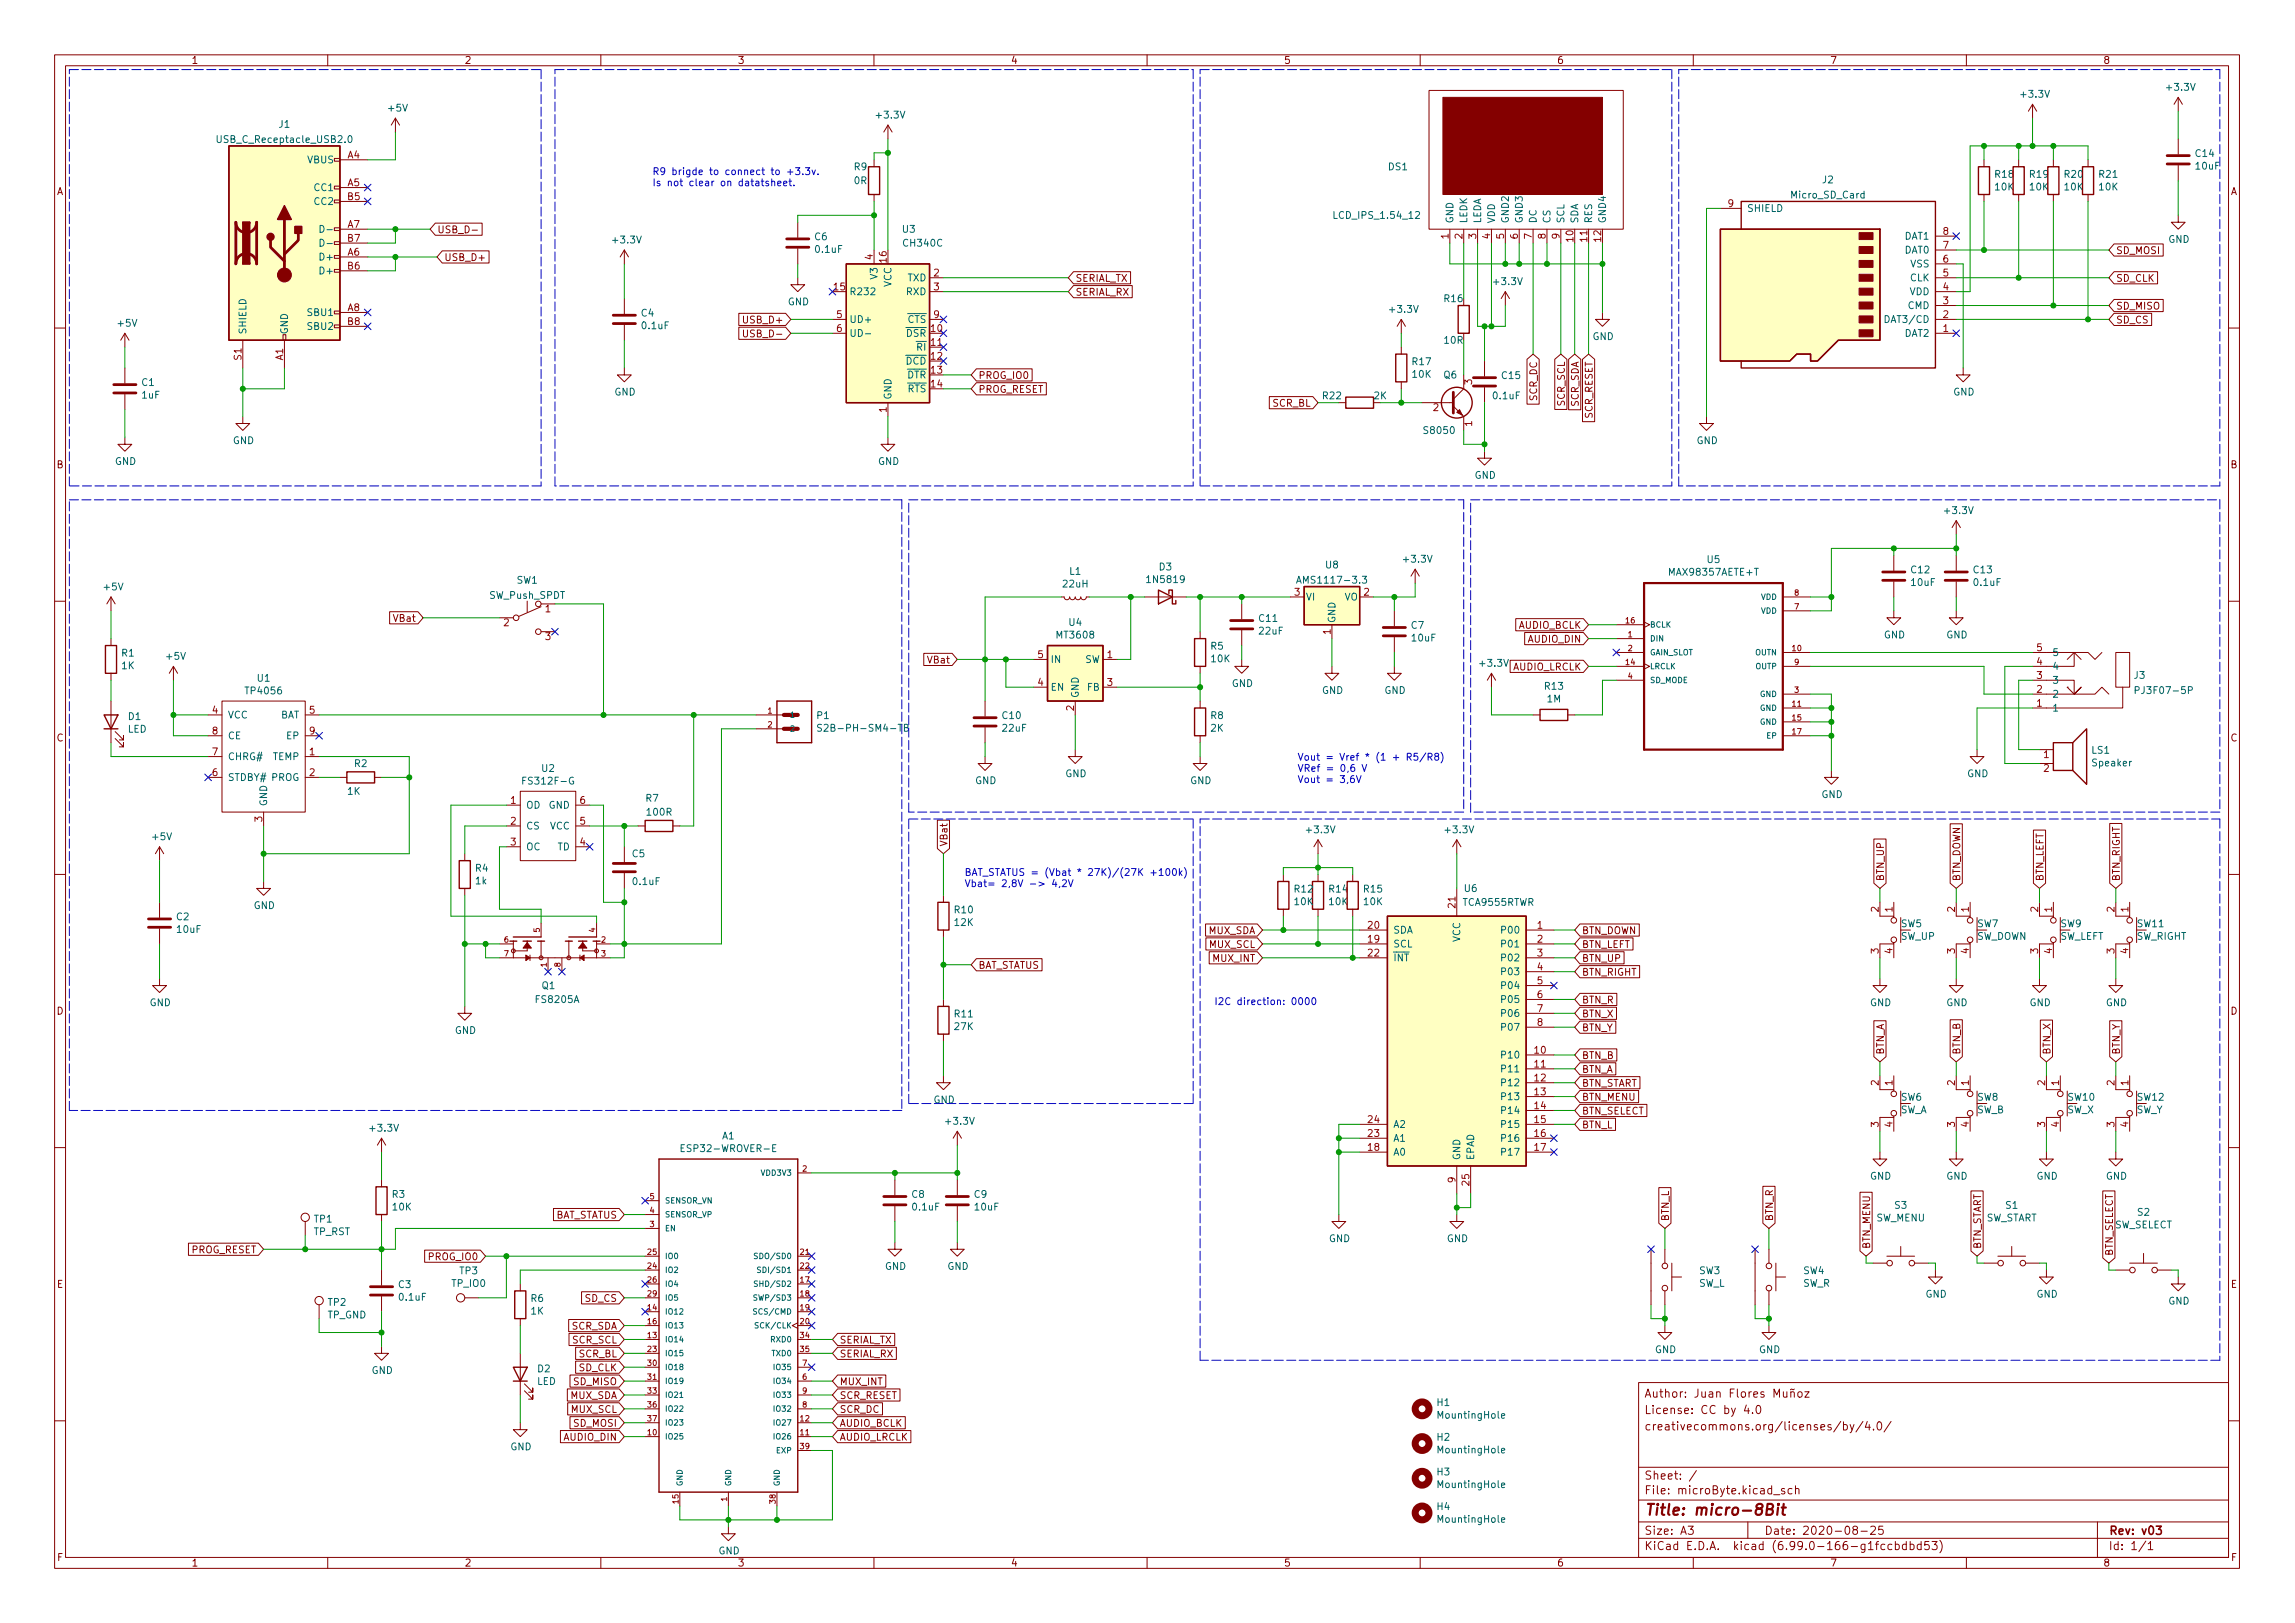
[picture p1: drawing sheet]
<svg xmlns="http://www.w3.org/2000/svg" width="420mm" height="297mm" viewBox="0 0 420 297" stroke-linecap="round" stroke-linejoin="round" font-family="sans-serif">
<defs><g id="words">
<text font-size="2.8" fill="#840000" x="301" y="277.3">Title: micro-8Bit</text>
<g font-size="2.1" fill="#840000">
<text x="301" y="261.8">creativecommons.org/licenses/by/4.0/</text>
<text x="301" y="258.8">License: CC by 4.0</text>
<text x="301" y="273.5">File: microByte.kicad_sch</text>
<text x="301" y="270.8">Sheet: /</text>
<text x="301" y="280.9">Size: A3</text>
<text x="323" y="280.9">Date: 2020-08-25</text>
<text x="386" y="280.9">Rev: v03</text>
<text x="301" y="283.7">KiCad E.D.A. kicad (6.99.0-166-g1fccbdbd53)</text>
<text x="386" y="283.7">Id: 1/1</text>
</g>
<g font-size="1.8" fill="#840000">
<text x="35" y="11.7">1</text>
<text x="85" y="11.7">2</text>
<text x="135" y="11.7">3</text>
<text x="185" y="11.7">4</text>
<text x="235" y="11.7">5</text>
<text x="285" y="11.7">6</text>
<text x="335" y="11.7">7</text>
<text x="385" y="11.7">8</text>
<text x="10.3" y="35.7">A</text>
<text x="408.3" y="35.7">A</text>
<text x="80" y="42.7">USB_D-</text>
<text x="81.3" y="47.8">USB_D+</text>
<text x="387.3" y="46.5">SD_MOSI</text>
<text x="196.8" y="51.6">SERIAL_TX</text>
<text x="387.3" y="51.6">SD_CLK</text>
<text x="136.5" y="59.2">USB_D+</text>
<text x="196.8" y="54.1">SERIAL_RX</text>
<text x="387.3" y="56.6">SD_MISO</text>
<text x="387.3" y="59.2">SD_CS</text>
<text x="136.9" y="61.7">USB_D-</text>
<text x="179.1" y="69.3">PROG_IO0</text>
<text x="179.1" y="71.9">PROG_RESET</text>
<text x="233" y="74.4">SCR_BL</text>
<text x="281.4" y="73.3" transform="rotate(-90 281.4 73.3)">SCR_DC</text>
<text x="286.5" y="74.3" transform="rotate(-90 286.5 74.3)">SCR_SCL</text>
<text x="289" y="74.5" transform="rotate(-90 289 74.5)">SCR_SDA</text>
<text x="291.6" y="76.7" transform="rotate(-90 291.6 76.7)">SCR_RESET</text>
<text x="10.3" y="85.7">B</text>
<text x="408.3" y="85.7">B</text>
<text x="72.2" y="113.8">VBat</text>
<text x="278" y="115.1">AUDIO_BCLK</text>
<text x="279.8" y="117.6">AUDIO_DIN</text>
<text x="170" y="121.4">VBat</text>
<text x="276.9" y="122.7">AUDIO_LRCLK</text>
<text x="10.3" y="135.7">C</text>
<text x="408.3" y="135.7">C</text>
<text x="173.4" y="155" transform="rotate(-90 173.4 155)">VBat</text>
<text x="344.9" y="161.3" transform="rotate(-90 344.9 161.3)">BTN_UP</text>
<text x="358.9" y="161.3" transform="rotate(-90 358.9 161.3)">BTN_DOWN</text>
<text x="374.1" y="161.3" transform="rotate(-90 374.1 161.3)">BTN_LEFT</text>
<text x="388.1" y="161.3" transform="rotate(-90 388.1 161.3)">BTN_RIGHT</text>
<text x="221.2" y="170.9">MUX_SDA</text>
<text x="221.4" y="173.5">MUX_SCL</text>
<text x="289.6" y="173.5">BTN_LEFT</text>
<text x="289.6" y="170.9">BTN_DOWN</text>
<text x="179.1" y="177.3">BAT_STATUS</text>
<text x="222.1" y="176">MUX_INT</text>
<text x="289.6" y="176">BTN_UP</text>
<text x="289.6" y="178.6">BTN_RIGHT</text>
<text x="10.3" y="185.7">D</text>
<text x="289.6" y="183.6">BTN_R</text>
<text x="408.3" y="185.7">D</text>
<text x="289.6" y="188.7">BTN_Y</text>
<text x="289.6" y="186.2">BTN_X</text>
<text x="289.6" y="193.8">BTN_B</text>
<text x="289.6" y="196.3">BTN_A</text>
<text x="344.9" y="193.1" transform="rotate(-90 344.9 193.1)">BTN_A</text>
<text x="358.9" y="193.1" transform="rotate(-90 358.9 193.1)">BTN_B</text>
<text x="375.4" y="193.1" transform="rotate(-90 375.4 193.1)">BTN_X</text>
<text x="388.1" y="193.1" transform="rotate(-90 388.1 193.1)">BTN_Y</text>
<text x="289.6" y="198.9">BTN_START</text>
<text x="289.6" y="204">BTN_SELECT</text>
<text x="289.6" y="201.4">BTN_MENU</text>
<text x="289.6" y="206.5">BTN_L</text>
<text x="101.3" y="223">BAT_STATUS</text>
<text x="305.5" y="223.6" transform="rotate(-90 305.5 223.6)">BTN_L</text>
<text x="324.6" y="223.6" transform="rotate(-90 324.6 223.6)">BTN_R</text>
<text x="34.9" y="229.4">PROG_RESET</text>
<text x="78.6" y="230.6">PROG_IO0</text>
<text x="342.4" y="228.6" transform="rotate(-90 342.4 228.6)">BTN_MENU</text>
<text x="362.7" y="228.6" transform="rotate(-90 362.7 228.6)">BTN_START</text>
<text x="386.8" y="229.9" transform="rotate(-90 386.8 229.9)">BTN_SELECT</text>
<text x="10.4" y="235.7">E</text>
<text x="107.1" y="238.3">SD_CS</text>
<text x="408.4" y="235.7">E</text>
<text x="104.6" y="243.3">SCR_SDA</text>
<text x="104.8" y="245.9">SCR_SCL</text>
<text x="153.7" y="245.9">SERIAL_TX</text>
<text x="106" y="251">SD_CLK</text>
<text x="106" y="248.4">SCR_BL</text>
<text x="153.7" y="248.4">SERIAL_RX</text>
<text x="104.4" y="256">MUX_SDA</text>
<text x="105.1" y="253.5">SD_MISO</text>
<text x="153.7" y="256">SCR_RESET</text>
<text x="153.7" y="253.5">MUX_INT</text>
<text x="103.3" y="263.7">AUDIO_DIN</text>
<text x="104.6" y="258.6">MUX_SCL</text>
<text x="105.1" y="261.1">SD_MOSI</text>
<text x="153.7" y="263.7">AUDIO_LRCLK</text>
<text x="153.7" y="258.6">SCR_DC</text>
<text x="153.7" y="261.1">AUDIO_BCLK</text>
<text x="10.4" y="285.7">F</text>
<text x="35" y="286.7">1</text>
<text x="85" y="286.7">2</text>
<text x="135" y="286.7">3</text>
<text x="185" y="286.7">4</text>
<text x="235" y="286.7">5</text>
<text x="285" y="286.7">6</text>
<text x="335" y="286.7">7</text>
<text x="385" y="286.7">8</text>
<text x="408.4" y="285.7">F</text>
</g>
<g font-size="1.8" fill="#006464">
<text x="370.2" y="17.9">+3.3V</text>
<text x="396.8" y="16.6">+3.3V</text>
<text x="51.1" y="23.4">J1</text>
<text x="71.2" y="20.4">+5V</text>
<text x="160.6" y="21.7">+3.3V</text>
<text x="40.3" y="26.2">USB_C_Receptacle_USB2.0</text>
<text x="56.3" y="29.9">VBUS</text>
<text x="402" y="28.7">C14</text>
<text x="57.7" y="35">CC1</text>
<text x="156.4" y="31.2">R9</text>
<text x="156.4" y="33.7">0R</text>
<text x="254.2" y="31.2">DS1</text>
<text x="333.7" y="33.5">J2</text>
<text x="365.3" y="32.5">R18</text>
<text x="365.3" y="34.8">10K</text>
<text x="371.7" y="32.5">R19</text>
<text x="371.7" y="34.8">10K</text>
<text x="378" y="32.5">R20</text>
<text x="378" y="34.8">10K</text>
<text x="384.4" y="32.5">R21</text>
<text x="384.4" y="34.8">10K</text>
<text x="402" y="31">10uF</text>
<text x="57.7" y="37.5">CC2</text>
<text x="244.6" y="40">LCD_IPS_1.54_12</text>
<text x="266.1" y="40.9" transform="rotate(-90 266.1 40.9)">GND</text>
<text x="268.6" y="40.9" transform="rotate(-90 268.6 40.9)">LEDK</text>
<text x="271.1" y="40.9" transform="rotate(-90 271.1 40.9)">LEDA</text>
<text x="273.7" y="40.9" transform="rotate(-90 273.7 40.9)">VDD</text>
<text x="276.2" y="40.9" transform="rotate(-90 276.2 40.9)">GND2</text>
<text x="278.8" y="40.9" transform="rotate(-90 278.8 40.9)">GND3</text>
<text x="281.3" y="40.9" transform="rotate(-90 281.3 40.9)">DC</text>
<text x="283.8" y="40.9" transform="rotate(-90 283.8 40.9)">CS</text>
<text x="286.4" y="40.9" transform="rotate(-90 286.4 40.9)">SCL</text>
<text x="288.9" y="40.9" transform="rotate(-90 288.9 40.9)">SDA</text>
<text x="291.5" y="40.9" transform="rotate(-90 291.5 40.9)">RES</text>
<text x="294" y="40.9" transform="rotate(-90 294 40.9)">GND4</text>
<text x="319.8" y="38.8">SHIELD</text>
<text x="328.1" y="36.3">Micro_SD_Card</text>
<text x="58.9" y="47.7">D+</text>
<text x="112.3" y="44.5">+3.3V</text>
<text x="149.2" y="44">C6</text>
<text x="149.4" y="46.3">0.1uF</text>
<text x="165.2" y="42.6">U3</text>
<text x="165.5" y="45.1">CH340C</text>
<text x="348.7" y="46.4">DAT0</text>
<text x="348.7" y="43.9">DAT1</text>
<text x="396.9" y="44.4">GND</text>
<text x="58.9" y="50.2">D+</text>
<text x="160.7" y="51" transform="rotate(-90 160.7 51)">V3</text>
<text x="163.2" y="52.5" transform="rotate(-90 163.2 52.5)">VCC</text>
<text x="166.1" y="51.5">TXD</text>
<text x="273.6" y="52.2">+3.3V</text>
<text x="349.7" y="51.5">CLK</text>
<text x="349.8" y="48.9">VSS</text>
<text x="21.6" y="59.8">+5V</text>
<text x="56.5" y="57.8">SBU1</text>
<text x="117.4" y="57.9">C4</text>
<text x="144.2" y="55.9">GND</text>
<text x="155.4" y="54">R232</text>
<text x="155.4" y="59.1">UD+</text>
<text x="164.8" y="59.1">~{CTS}</text>
<text x="165.9" y="54">RXD</text>
<text x="254.6" y="57.2">+3.3V</text>
<text x="264.5" y="55.3">R16</text>
<text x="345.7" y="59.1">DAT3/CD</text>
<text x="349.3" y="56.6">CMD</text>
<text x="349.6" y="54">VDD</text>
<text x="45.1" y="61.3" transform="rotate(-90 45.1 61.3)">SHIELD</text>
<text x="52.7" y="61.3" transform="rotate(-90 52.7 61.3)">GND</text>
<text x="56.5" y="60.4">SBU2</text>
<text x="117.6" y="60.2">0.1uF</text>
<text x="155.4" y="61.6">UD-</text>
<text x="164.6" y="61.6">~{DSR}</text>
<text x="166.5" y="64.2">~{RI}</text>
<text x="264.5" y="62.9">10R</text>
<text x="291.5" y="62.2">GND</text>
<text x="348.7" y="61.6">DAT2</text>
<text x="26" y="70.6">C1</text>
<text x="164.5" y="66.7">~{DCD}</text>
<text x="164.7" y="69.3">~{DTR}</text>
<text x="164.8" y="71.8">~{RTS}</text>
<text x="258.6" y="66.8">R17</text>
<text x="258.6" y="69.1">10K</text>
<text x="264.3" y="69.3">Q6</text>
<text x="275" y="69.4">C15</text>
<text x="26" y="72.9">1uF</text>
<text x="112.5" y="72.4">GND</text>
<text x="163.2" y="73.2" transform="rotate(-90 163.2 73.2)">GND</text>
<text x="242.2" y="73.1">R22</text>
<text x="251.6" y="73.1">2K</text>
<text x="273.5" y="73.1">0.1uF</text>
<text x="357.6" y="72.4">GND</text>
<text x="42.6" y="81.3">GND</text>
<text x="260.9" y="79.4">S8050</text>
<text x="310.6" y="81.3">GND</text>
<text x="21" y="85.1">GND</text>
<text x="160.7" y="85.1">GND</text>
<text x="269.9" y="87.6">GND</text>
<text x="356.2" y="94.1">+3.3V</text>
<text x="94.6" y="106.8">SW1</text>
<text x="194.7" y="107.5">22uH</text>
<text x="195.8" y="105.2">L1</text>
<text x="210.3" y="106.7">1N5819</text>
<text x="212.2" y="104.4">D3</text>
<text x="238.4" y="106.8">AMS1117-3.3</text>
<text x="242.7" y="104">U8</text>
<text x="257.1" y="103">+3.3V</text>
<text x="305.9" y="105.3">MAX98357AETE+T</text>
<text x="312.6" y="103">U5</text>
<text x="349.9" y="104.9">C12</text>
<text x="350" y="107.2">10uF</text>
<text x="361.4" y="104.9">C13</text>
<text x="361.5" y="107.2">0.1uF</text>
<text x="19.1" y="108">+5V</text>
<text x="89.6" y="109.6">SW_Push_SPDT</text>
<text x="230.6" y="113.8">C11</text>
<text x="239" y="109.9">VI</text>
<text x="246.1" y="109.9">VO</text>
<text x="193.6" y="116.9">MT3608</text>
<text x="195.7" y="114.5">U4</text>
<text x="221.7" y="118.9">R5</text>
<text x="230.6" y="116.1">22uF</text>
<text x="244.5" y="114.1" transform="rotate(-90 244.5 114.1)">GND</text>
<text x="258.4" y="115.1">C7</text>
<text x="258.5" y="117.4">10uF</text>
<text x="344.9" y="116.8">GND</text>
<text x="356.3" y="116.8">GND</text>
<text x="22.3" y="120.2">R1</text>
<text x="22.3" y="122.5">1K</text>
<text x="30.5" y="120.7">+5V</text>
<text x="47.1" y="124.8">U1</text>
<text x="192.3" y="121.3">IN</text>
<text x="198.6" y="121.3">SW</text>
<text x="221.8" y="121.2">10K</text>
<text x="225.5" y="125.7">GND</text>
<text x="271.1" y="122">+3.3V</text>
<text x="375.7" y="125.1">3</text>
<text x="375.7" y="122.6">4</text>
<text x="375.7" y="120.1">5</text>
<text x="390.7" y="124.2">J3</text>
<text x="23.5" y="131.8">D1</text>
<text x="41.7" y="131.5">VCC</text>
<text x="45.2" y="127.1">TP4056</text>
<text x="51.2" y="131.5">BAT</text>
<text x="149.6" y="131.6">P1</text>
<text x="183.6" y="131.6">C10</text>
<text x="192.3" y="126.4">EN</text>
<text x="197.5" y="127.8" transform="rotate(-90 197.5 127.8)">GND</text>
<text x="199.1" y="126.4">FB</text>
<text x="221.7" y="131.6">R8</text>
<text x="242" y="127">GND</text>
<text x="253.4" y="127">GND</text>
<text x="282.9" y="126.2">R13</text>
<text x="283.3" y="128.5">1M</text>
<text x="375.7" y="130.2">1</text>
<text x="375.7" y="127.7">2</text>
<text x="391.6" y="127">PJ3F07-5P</text>
<text x="23.4" y="134.1">LED</text>
<text x="41.7" y="135.3">CE</text>
<text x="52.5" y="135.3">EP</text>
<text x="151.2" y="133.9">S2B-PH-SM4-TB</text>
<text x="183.6" y="133.9">22uF</text>
<text x="221.7" y="133.9">2K</text>
<text x="383" y="137.9">LS1</text>
<text x="41.7" y="142.9">STDBY# PROG</text>
<text x="41.7" y="139.1">CHRG#</text>
<text x="50" y="139.1">TEMP</text>
<text x="64.9" y="140.4">R2</text>
<text x="96.2" y="143.6">FS312F-G</text>
<text x="99.2" y="141.3">U2</text>
<text x="178.5" y="143.5">GND</text>
<text x="195" y="142.2">GND</text>
<text x="217.9" y="143.5">GND</text>
<text x="360.1" y="142.2">GND</text>
<text x="383.2" y="140.2">Speaker</text>
<text x="48.9" y="147.6" transform="rotate(-90 48.9 147.6)">GND</text>
<text x="63.6" y="145.5">1K</text>
<text x="96.3" y="148">OD</text>
<text x="100.5" y="148">GND</text>
<text x="118.2" y="146.7">R7</text>
<text x="118.5" y="149.3">100R</text>
<text x="333.4" y="146">GND</text>
<text x="28" y="153.8">+5V</text>
<text x="96.3" y="151.8">CS</text>
<text x="96.3" y="155.6">OC</text>
<text x="100.7" y="151.8">VCC</text>
<text x="102" y="155.6">TD</text>
<text x="239.3" y="152.5">+3.3V</text>
<text x="264.7" y="152.5">+3.3V</text>
<text x="87.1" y="159.5">R4</text>
<text x="87.1" y="161.8">1k</text>
<text x="115.8" y="156.9">C5</text>
<text x="116" y="162">0.1uF</text>
<text x="46.4" y="166.4">GND</text>
<text x="174.8" y="167.1">R10</text>
<text x="237" y="163.3">R12</text>
<text x="237" y="165.6">10K</text>
<text x="243.4" y="163.3">R14</text>
<text x="243.4" y="165.6">10K</text>
<text x="249.7" y="163.3">R15</text>
<text x="249.7" y="165.6">10K</text>
<text x="267.9" y="165.8">TCA9555RTWR</text>
<text x="268.1" y="163.2">U6</text>
<text x="32.3" y="168.4">C2</text>
<text x="32.5" y="170.7">10uF</text>
<text x="174.8" y="169.5">12K</text>
<text x="255" y="173.4">SCL</text>
<text x="255" y="170.9">SDA</text>
<text x="267.3" y="172.4" transform="rotate(-90 267.3 172.4)">VCC</text>
<text x="275.2" y="170.9">P00</text>
<text x="275.2" y="173.4">P01</text>
<text x="348" y="172">SW_UP</text>
<text x="348" y="169.7">SW5</text>
<text x="361.8" y="172">SW_DOWN</text>
<text x="362" y="169.7">SW7</text>
<text x="377" y="172">SW_LEFT</text>
<text x="377.2" y="169.7">SW9</text>
<text x="391.1" y="172">SW_RIGHT</text>
<text x="391.3" y="169.7">SW11</text>
<text x="255" y="175.9">~{INT}</text>
<text x="275.2" y="175.9">P02</text>
<text x="275.2" y="178.5">P03</text>
<text x="27.4" y="184.1">GND</text>
<text x="98.2" y="183.6">FS8205A</text>
<text x="99.2" y="181">Q1</text>
<text x="275.2" y="181">P04</text>
<text x="275.2" y="183.6">P05</text>
<text x="342.3" y="184.1">GND</text>
<text x="356.3" y="184.1">GND</text>
<text x="371.5" y="184.1">GND</text>
<text x="385.5" y="184.1">GND</text>
<text x="83.3" y="189.2">GND</text>
<text x="174.8" y="186.2">R11</text>
<text x="174.8" y="188.5">27K</text>
<text x="275.2" y="186.1">P06</text>
<text x="275.2" y="188.6">P07</text>
<text x="275.2" y="193.7">P10</text>
<text x="275.2" y="196.3">P11</text>
<text x="170.9" y="201.9">GND</text>
<text x="275.2" y="198.8">P12</text>
<text x="275.2" y="201.3">P13</text>
<text x="275.2" y="203.9">P14</text>
<text x="347.8" y="203.7">SW_A</text>
<text x="348" y="201.4">SW6</text>
<text x="361.9" y="203.7">SW_B</text>
<text x="362" y="201.4">SW8</text>
<text x="378.4" y="203.7">SW_X</text>
<text x="378.6" y="201.4">SW10</text>
<text x="391" y="203.7">SW_Y</text>
<text x="391.3" y="201.4">SW12</text>
<text x="67.9" y="207.1">+3.3V</text>
<text x="132.2" y="208.5">A1</text>
<text x="173.3" y="205.8">+3.3V</text>
<text x="255" y="209">A1</text>
<text x="255" y="206.4">A2</text>
<text x="275.2" y="206.4">P15</text>
<text x="275.2" y="209">P16</text>
<text x="125.4" y="210.8">ESP32-WROVER-E</text>
<text x="255" y="211.5">A0</text>
<text x="267.3" y="212.4" transform="rotate(-90 267.3 212.4)">GND</text>
<text x="269.9" y="212.4" transform="rotate(-90 269.9 212.4)">EPAD</text>
<text x="275.2" y="211.5">P17</text>
<text x="342.3" y="215.9">GND</text>
<text x="356.3" y="215.9">GND</text>
<text x="372.8" y="215.9">GND</text>
<text x="385.5" y="215.9">GND</text>
<text x="71.8" y="219.2">R3</text>
<text x="71.9" y="221.5">10K</text>
<text x="166.9" y="219.2">C8</text>
<text x="167.2" y="221.5">0.1uF</text>
<text x="178.4" y="219.2">C9</text>
<text x="178.5" y="221.5">10uF</text>
<text x="346.9" y="221.2">S3</text>
<text x="367.2" y="221.2">S1</text>
<text x="57.4" y="226">TP_RST</text>
<text x="57.5" y="223.7">TP1</text>
<text x="243.3" y="227.3">GND</text>
<text x="264.9" y="227.3">GND</text>
<text x="343.5" y="223.5">SW_MENU</text>
<text x="363.4" y="223.5">SW_START</text>
<text x="387" y="224.8">SW_SELECT</text>
<text x="391.3" y="222.5">S2</text>
<text x="84.2" y="233.2">TP3</text>
<text x="162" y="232.4">GND</text>
<text x="173.4" y="232.4">GND</text>
<text x="311.1" y="233.2">SW3</text>
<text x="330.1" y="233.2">SW4</text>
<text x="60.1" y="239">TP2</text>
<text x="73" y="235.7">C3</text>
<text x="73.2" y="238">0.1uF</text>
<text x="82.8" y="235.5">TP_IO0</text>
<text x="97.2" y="238.3">R6</text>
<text x="310.9" y="235.5">SW_L</text>
<text x="330" y="235.5">SW_R</text>
<text x="352.5" y="237.5">GND</text>
<text x="372.8" y="237.5">GND</text>
<text x="396.9" y="238.7">GND</text>
<text x="59.9" y="241.3">TP_GND</text>
<text x="97.2" y="240.6">1K</text>
<text x="68" y="251.4">GND</text>
<text x="98.4" y="251.1">D2</text>
<text x="303" y="247.6">GND</text>
<text x="322" y="247.6">GND</text>
<text x="98.3" y="253.5">LED</text>
<text x="263.1" y="257.3">H1</text>
<text x="263.1" y="263.7">H2</text>
<text x="263.5" y="259.6">MountingHole</text>
<text x="93.4" y="265.4">GND</text>
<text x="263.5" y="266">MountingHole</text>
<text x="263.1" y="270">H3</text>
<text x="263.5" y="272.3">MountingHole</text>
<text x="263.1" y="276.4">H4</text>
<text x="263.5" y="278.7">MountingHole</text>
<text x="131.5" y="284.5">GND</text>
</g>
<g font-size="1.8" fill="#a90000">
<text x="63.6" y="29">A4</text>
<text x="63.6" y="34.1">A5</text>
<text x="63.6" y="41.7">A7</text>
<text x="63.6" y="36.6">B5</text>
<text x="316.4" y="37.9">9</text>
<text x="63.6" y="46.8">A6</text>
<text x="63.6" y="44.2">B7</text>
<text x="159.8" y="47.5" transform="rotate(-90 159.8 47.5)">4</text>
<text x="265.2" y="43.7" transform="rotate(-90 265.2 43.7)">1</text>
<text x="267.7" y="43.7" transform="rotate(-90 267.7 43.7)">2</text>
<text x="270.3" y="43.7" transform="rotate(-90 270.3 43.7)">3</text>
<text x="272.8" y="43.7" transform="rotate(-90 272.8 43.7)">4</text>
<text x="275.3" y="43.7" transform="rotate(-90 275.3 43.7)">5</text>
<text x="277.9" y="43.7" transform="rotate(-90 277.9 43.7)">6</text>
<text x="280.4" y="43.7" transform="rotate(-90 280.4 43.7)">7</text>
<text x="283" y="43.7" transform="rotate(-90 283 43.7)">8</text>
<text x="285.5" y="43.7" transform="rotate(-90 285.5 43.7)">9</text>
<text x="288" y="44.2" transform="rotate(-90 288 44.2)">10</text>
<text x="290.6" y="44.2" transform="rotate(-90 290.6 44.2)">11</text>
<text x="293.1" y="44.2" transform="rotate(-90 293.1 44.2)">12</text>
<text x="355.7" y="45.5">7</text>
<text x="355.7" y="43">8</text>
<text x="63.6" y="49.3">B6</text>
<text x="152.7" y="53.1">15</text>
<text x="162.3" y="48" transform="rotate(-90 162.3 48)">16</text>
<text x="171" y="50.6">2</text>
<text x="171" y="53.1">3</text>
<text x="355.7" y="53.1">4</text>
<text x="355.7" y="50.6">5</text>
<text x="355.7" y="48">6</text>
<text x="63.6" y="56.9">A8</text>
<text x="63.6" y="59.5">B8</text>
<text x="153.2" y="58.2">5</text>
<text x="171" y="58.2">9</text>
<text x="355.7" y="58.2">2</text>
<text x="355.7" y="55.7">3</text>
<text x="44.2" y="65.9" transform="rotate(-90 44.2 65.9)">S1</text>
<text x="51.8" y="65.9" transform="rotate(-90 51.8 65.9)">A1</text>
<text x="153.2" y="60.7">6</text>
<text x="170.5" y="60.7">10</text>
<text x="170.5" y="63.3">11</text>
<text x="170.5" y="65.8">12</text>
<text x="355.7" y="60.7">1</text>
<text x="170.5" y="68.4">13</text>
<text x="170.5" y="70.9">14</text>
<text x="269.5" y="70.4" transform="rotate(-90 269.5 70.4)">3</text>
<text x="162.3" y="75.5" transform="rotate(-90 162.3 75.5)">1</text>
<text x="262.4" y="75.2">2</text>
<text x="269.5" y="78" transform="rotate(-90 269.5 78)">1</text>
<text x="99.8" y="112.1">1</text>
<text x="237" y="109">3</text>
<text x="249.7" y="109">2</text>
<text x="92.2" y="114.6">2</text>
<text x="99.8" y="117.1">3</text>
<text x="243.6" y="116.1" transform="rotate(-90 243.6 116.1)">1</text>
<text x="372.9" y="119.2">5</text>
<text x="190" y="125.5">4</text>
<text x="190" y="120.4">5</text>
<text x="202.7" y="120.4">1</text>
<text x="202.7" y="125.5">3</text>
<text x="372.9" y="124.2">3</text>
<text x="372.9" y="121.7">4</text>
<text x="38.9" y="130.6">4</text>
<text x="56.7" y="130.6">5</text>
<text x="196.6" y="130.1" transform="rotate(-90 196.6 130.1)">2</text>
<text x="372.9" y="129.3">1</text>
<text x="372.9" y="126.8">2</text>
<text x="38.9" y="134.4">8</text>
<text x="56.7" y="134.4">9</text>
<text x="38.9" y="142">6</text>
<text x="38.9" y="138.2">7</text>
<text x="56.7" y="138.2">1</text>
<text x="56.7" y="142">2</text>
<text x="374.2" y="138.7">1</text>
<text x="374.2" y="141.3">2</text>
<text x="93.5" y="147.1">1</text>
<text x="106.2" y="147.1">6</text>
<text x="48" y="150.4" transform="rotate(-90 48 150.4)">3</text>
<text x="93.5" y="150.9">2</text>
<text x="93.5" y="154.7">3</text>
<text x="106.2" y="154.7">4</text>
<text x="106.2" y="150.9">5</text>
<text x="266.4" y="166.1" transform="rotate(-90 266.4 166.1)">21</text>
<text x="343.9" y="166.9" transform="rotate(-90 343.9 166.9)">2</text>
<text x="346.5" y="166.9" transform="rotate(-90 346.5 166.9)">1</text>
<text x="357.9" y="166.9" transform="rotate(-90 357.9 166.9)">2</text>
<text x="360.4" y="166.9" transform="rotate(-90 360.4 166.9)">1</text>
<text x="373.1" y="166.9" transform="rotate(-90 373.1 166.9)">2</text>
<text x="375.7" y="166.9" transform="rotate(-90 375.7 166.9)">1</text>
<text x="387.1" y="166.9" transform="rotate(-90 387.1 166.9)">2</text>
<text x="389.6" y="166.9" transform="rotate(-90 389.6 166.9)">1</text>
<text x="250.5" y="172.5">19</text>
<text x="250.5" y="170">20</text>
<text x="281.4" y="170">1</text>
<text x="281.4" y="172.5">2</text>
<text x="250.5" y="175">22</text>
<text x="281.4" y="175">3</text>
<text x="281.4" y="177.6">4</text>
<text x="343.9" y="174.5" transform="rotate(-90 343.9 174.5)">3</text>
<text x="346.5" y="174.5" transform="rotate(-90 346.5 174.5)">4</text>
<text x="357.9" y="174.5" transform="rotate(-90 357.9 174.5)">3</text>
<text x="360.4" y="174.5" transform="rotate(-90 360.4 174.5)">4</text>
<text x="373.1" y="174.5" transform="rotate(-90 373.1 174.5)">3</text>
<text x="375.7" y="174.5" transform="rotate(-90 375.7 174.5)">4</text>
<text x="387.1" y="174.5" transform="rotate(-90 387.1 174.5)">3</text>
<text x="389.6" y="174.5" transform="rotate(-90 389.6 174.5)">4</text>
<text x="281.4" y="180.1">5</text>
<text x="281.4" y="182.7">6</text>
<text x="281.4" y="185.2">7</text>
<text x="281.4" y="187.7">8</text>
<text x="281" y="192.8">10</text>
<text x="281" y="195.4">11</text>
<text x="281" y="197.9">12</text>
<text x="281" y="200.4">13</text>
<text x="281" y="203">14</text>
<text x="343.9" y="198.6" transform="rotate(-90 343.9 198.6)">2</text>
<text x="346.5" y="198.6" transform="rotate(-90 346.5 198.6)">1</text>
<text x="357.9" y="198.6" transform="rotate(-90 357.9 198.6)">2</text>
<text x="360.4" y="198.6" transform="rotate(-90 360.4 198.6)">1</text>
<text x="374.4" y="198.6" transform="rotate(-90 374.4 198.6)">2</text>
<text x="376.9" y="198.6" transform="rotate(-90 376.9 198.6)">1</text>
<text x="387.1" y="198.6" transform="rotate(-90 387.1 198.6)">2</text>
<text x="389.6" y="198.6" transform="rotate(-90 389.6 198.6)">1</text>
<text x="250.5" y="208.1">23</text>
<text x="250.5" y="205.5">24</text>
<text x="281" y="205.5">15</text>
<text x="281" y="208.1">16</text>
<text x="343.9" y="206.3" transform="rotate(-90 343.9 206.3)">3</text>
<text x="346.5" y="206.3" transform="rotate(-90 346.5 206.3)">4</text>
<text x="357.9" y="206.3" transform="rotate(-90 357.9 206.3)">3</text>
<text x="360.4" y="206.3" transform="rotate(-90 360.4 206.3)">4</text>
<text x="374.4" y="206.3" transform="rotate(-90 374.4 206.3)">3</text>
<text x="376.9" y="206.3" transform="rotate(-90 376.9 206.3)">4</text>
<text x="387.1" y="206.3" transform="rotate(-90 387.1 206.3)">3</text>
<text x="389.6" y="206.3" transform="rotate(-90 389.6 206.3)">4</text>
<text x="250.5" y="210.6">18</text>
<text x="281" y="210.6">17</text>
<text x="266.4" y="216.4" transform="rotate(-90 266.4 216.4)">9</text>
<text x="269" y="216.9" transform="rotate(-90 269 216.9)">25</text>
</g>
<g font-size="1.8" fill="#0000c2">
<text x="119.4" y="32">R9 brigde to connect to +3.3v.</text>
<text x="119.4" y="34.1">Is not clear on datatsheet.</text>
<text x="237.5" y="139.2">Vout = Vref * (1 + R5/R8)</text>
<text x="237.5" y="141.2">VRef = 0,6 V</text>
<text x="237.5" y="143.3">Vout = 3,6V</text>
<text x="176.5" y="160.3">BAT_STATUS = (Vbat * 27K)/(27K +100k)</text>
<text x="176.5" y="162.3">Vbat= 2,8V -&gt; 4,2V</text>
<text x="222.2" y="183.9">I2C direction: 0000</text>
</g>
<g font-size="1.4" fill="#006464">
<text x="322.4" y="112.3">VDD</text>
<text x="322.4" y="109.8">VDD</text>
<text x="302" y="117.4">DIN</text>
<text x="302" y="114.8">BCLK</text>
<text x="302" y="119.9">GAIN_SLOT</text>
<text x="321.4" y="119.9">OUTN</text>
<text x="302" y="122.5">LRCLK</text>
<text x="302" y="125">SD_MODE</text>
<text x="321.4" y="122.5">OUTP</text>
<text x="144.5" y="131.4">1</text>
<text x="322.2" y="130.1">GND</text>
<text x="322.2" y="127.5">GND</text>
<text x="144.5" y="133.9">2</text>
<text x="322.2" y="132.6">GND</text>
<text x="323.5" y="135.2">EP</text>
<text x="139.5" y="215.2">VDD3V3</text>
<text x="121.7" y="220.3">SENSOR_VN</text>
<text x="121.7" y="225.3">EN</text>
<text x="121.7" y="222.8">SENSOR_VP</text>
<text x="121.7" y="233">IO2</text>
<text x="121.7" y="230.4">IO0</text>
<text x="138.8" y="230.4">SDO/SD0</text>
<text x="139.5" y="233">SDI/SD1</text>
<text x="121.7" y="235.5">IO4</text>
<text x="121.7" y="238">IO5</text>
<text x="138.7" y="238">SWP/SD3</text>
<text x="138.9" y="235.5">SHD/SD2</text>
<text x="121.7" y="245.7">IO14</text>
<text x="121.7" y="240.6">IO12</text>
<text x="121.7" y="243.1">IO13</text>
<text x="138.5" y="240.6">SCS/CMD</text>
<text x="138.7" y="243.1">SCK/CLK</text>
<text x="141.3" y="245.7">RXD0</text>
<text x="121.7" y="248.2">IO15</text>
<text x="121.7" y="250.7">IO18</text>
<text x="141.4" y="248.2">TXD0</text>
<text x="142" y="250.7">IO35</text>
<text x="121.7" y="253.3">IO19</text>
<text x="121.7" y="255.8">IO21</text>
<text x="142" y="253.3">IO34</text>
<text x="142" y="255.8">IO33</text>
<text x="121.7" y="263.4">IO25</text>
<text x="121.7" y="258.4">IO22</text>
<text x="121.7" y="260.9">IO23</text>
<text x="142" y="263.4">IO26</text>
<text x="142" y="260.9">IO27</text>
<text x="142" y="258.4">IO32</text>
<text x="142.2" y="266">EXP</text>
<text x="125" y="272.1" transform="rotate(-90 125 272.1)">GND</text>
<text x="133.9" y="272.1" transform="rotate(-90 133.9 272.1)">GND</text>
<text x="142.7" y="272.1" transform="rotate(-90 142.7 272.1)">GND</text>
</g>
<g font-size="1.4" fill="#a90000">
<text x="328.5" y="111.5">7</text>
<text x="328.5" y="109">8</text>
<text x="297.7" y="114.1">16</text>
<text x="298.1" y="116.6">1</text>
<text x="298.1" y="119.2">2</text>
<text x="328.1" y="119.2">10</text>
<text x="297.7" y="121.7">14</text>
<text x="298.1" y="124.2">4</text>
<text x="328.5" y="121.7">9</text>
<text x="140.6" y="130.6">1</text>
<text x="328.1" y="129.3">11</text>
<text x="328.1" y="131.9">15</text>
<text x="328.5" y="126.8">3</text>
<text x="140.6" y="133.1">2</text>
<text x="328.1" y="134.4">17</text>
<text x="92.3" y="172.5">6</text>
<text x="98.8" y="170.6" transform="rotate(-90 98.8 170.6)">5</text>
<text x="109" y="170.6" transform="rotate(-90 109 170.6)">4</text>
<text x="110.1" y="172.5">2</text>
<text x="92.3" y="175">7</text>
<text x="100.1" y="177" transform="rotate(-90 100.1 177)">1</text>
<text x="102.6" y="177" transform="rotate(-90 102.6 177)">8</text>
<text x="110.1" y="175">3</text>
<text x="146.9" y="214.4">2</text>
<text x="119" y="219.5">5</text>
<text x="119" y="224.6">3</text>
<text x="119" y="222">4</text>
<text x="118.6" y="232.2">24</text>
<text x="118.6" y="229.7">25</text>
<text x="146.5" y="229.7">21</text>
<text x="146.5" y="232.2">22</text>
<text x="118.6" y="239.8">14</text>
<text x="118.6" y="234.7">26</text>
<text x="118.6" y="237.3">29</text>
<text x="146.5" y="234.7">17</text>
<text x="146.5" y="237.3">18</text>
<text x="146.5" y="239.8">19</text>
<text x="118.6" y="244.9">13</text>
<text x="118.6" y="242.4">16</text>
<text x="146.5" y="242.4">20</text>
<text x="146.5" y="244.9">34</text>
<text x="118.6" y="247.4">23</text>
<text x="118.6" y="250">30</text>
<text x="146.5" y="247.4">35</text>
<text x="146.9" y="250">7</text>
<text x="118.6" y="252.5">31</text>
<text x="118.6" y="255.1">33</text>
<text x="118.6" y="257.6">36</text>
<text x="146.9" y="252.5">6</text>
<text x="146.9" y="257.6">8</text>
<text x="146.9" y="255.1">9</text>
<text x="118.6" y="262.7">10</text>
<text x="118.6" y="260.1">37</text>
<text x="146.5" y="262.7">11</text>
<text x="146.5" y="260.1">12</text>
<text x="146.5" y="265.2">39</text>
<text x="124.2" y="275.1" transform="rotate(-90 124.2 275.1)">15</text>
<text x="133.1" y="274.8" transform="rotate(-90 133.1 274.8)">1</text>
<text x="142" y="275.1" transform="rotate(-90 142 275.1)">38</text>
</g>
</g></defs>
<g fill="none" stroke="#840000" stroke-width=".18">
<path d="M10 10h400v277h-400zM12 12h396v273h-396zM60 10v2M110 10v2M160 10v2M210 10v2M260 10v2M261.6 16.5h35.6v25.4h-35.6zM310 10v2M360 10v2M372.1 19.1l-.8 1.3M372.1 19.1v2.5"/>
<path d="M372.1 19.1l.8 1.3M398.8 17.8v2.6M398.8 17.8l-.8 1.3M398.8 17.8l.7 1.3M61.2 36.6h1v.5h-1zM61.2 34.1h1v.5h-1zM61.2 29h1v.5h-1zM62.2 29.2h5.1M62.2 34.3h5.1M62.2 36.9h5.1M72.4 21.6l-.8 1.3M72.4 21.6v2.6"/>
<path d="M72.4 21.6l.8 1.3M160 29.2v1.3M160 35.6v1.3M162.6 22.9v2.5M162.6 22.9l-.8 1.3M162.6 22.9l.7 1.3M315 38.1h3.8M363.2 29.2v1.3M363.2 35.6v1.3M369.6 29.2v1.3M369.6 35.6v1.3M375.9 29.2v1.3"/>
<path d="M375.9 35.6v1.3M382.3 29.2v1.3M382.3 35.6v1.3M398.8 39.4v1.3h1.2l-1.2 1.2-1.3-1.2h1.3M398.8 25.4v2.8M398.8 30.3v2.8M61.2 59.5h1v.5h-1zM61.2 56.9h1v.5h-1zM61.2 49.3h1v.5h-1zM61.2 46.8h1v.5h-1zM61.2 44.2h1v.5h-1zM61.2 41.7h1v.5h-1z"/>
<path d="M62.2 47h5.1M62.2 41.9h5.1M62.2 57.2h5.1M62.2 49.6h5.1M62.2 44.5h5.1M62.2 59.7h5.1M79.7 40.8h8.6v2.3h-8.6l-1-1.2zM81 45.9h8.5v2.2h-8.5l-1-1.1zM86.4 42.1h1M114.3 45.8v2.5M114.3 54.6v2.8M114.3 59.5v2.8"/>
<path d="M114.3 45.8l-.8 1.2M114.3 45.8l.8 1.2M135.3 59.9h8.5l1 1.1-1 1.1h-8.5zM135.3 57.3h8.5l1 1.2-1 1.1h-8.5zM146 50.8v1.3h1.3l-1.3 1.3-1.2-1.3h1.2M146 40.7v2.8M146 45.5v2.8M152.4 58.5h2.5M160 45.8v2.5M170.2 50.8h2.5M170.2 53.4h2.5M170.2 58.5h2.5"/>
<path d="M196.5 52.3h10.8v2.2h-10.8l-.9-1.1zM196.5 49.7h10.5v2.2h-10.5l-.9-1.1zM256.5 58.5v2.5M256.5 58.5l-.7 1.2M256.5 58.5l.8 1.2M265.4 41.9v2.6M268 41.9v2.6M270.5 41.9v2.6M273 41.9v2.6M275.6 53.4l-.8 1.2M275.6 41.9v2.6M275.6 53.4v2.5"/>
<path d="M275.6 53.4l.8 1.2M278.1 41.9v2.6M280.7 41.9v2.6M283.2 41.9v2.6M285.7 41.9v2.6M290.8 41.9v2.6M293.4 57.2v1.3h1.2l-1.2 1.2-1.3-1.2h1.3M354.3 50.8h3.8M354.3 53.4h3.8M354.3 58.5h3.8M354.3 55.9h3.8M354.3 48.3h3.8"/>
<path d="M354.3 45.8h3.8M354.3 43.2h3.8M387 44.6h9v2.3h-9l-.9-1.1zM387 54.8h9v2.2h-9l-.9-1.1zM387 57.3h6.9v2.3h-6.9l-.9-1.1zM387 49.7h8v2.2h-8l-.9-1.1zM10 60h2M22.9 61v2.5M22.9 67.3v2.8M22.9 72.2v2.8M22.9 61l-.8 1.3M22.9 61l.7 1.3"/>
<path d="M44.4 76.2v1.3h1.3l-1.3 1.3-1.2-1.3h1.2M44.4 62.3v5M51.8 61.3h.5v1h-.5zM52.1 62.3v5M114.3 67.3v1.3h1.3l-1.3 1.3-1.3-1.3h1.3M136.1 60.4v1l.3 .3 .3-.1 .1-.2v-1M152.4 61h2.5M162.6 73.7v2.5M170.2 63.5h2.5M178.8 67.5h10.2v2.2h-10.2l-1-1.1zM178.8 70h12.8v2.3h-12.8l-1-1.1zM232.4 72.6h7.9l1 1.1-1 1.1h-7.9z"/>
<path d="M245.1 73.7h1.3M251.5 73.7h1.2M256.5 63.5v1.3M256.5 69.9v1.3M260.3 73.7h5.8M266.1 74.3l1.9 1.9v2.6M268 68.6v2.6l-1.9 1.9M268 61v1.3M271.8 66.1v2.8M271.8 70.9v2.8M279.6 65.8l1.1-1 1.1 1v8.2h-2.2zM284.6 65.8l1.1-1 1.2 1v9.1h-2.3z"/>
<path d="M287.2 65.8l1.1-1 1.1 1v9.2h-2.2zM289.7 65.8l1.1-1 1.1 1v11.4h-2.2zM312.4 76.2v1.3h1.3l-1.3 1.3-1.3-1.3h1.3M354.3 61h3.8M359.4 67.3v1.3h1.3l-1.3 1.3-1.3-1.3h1.3M408 60h2M22.9 80v1.3h1.2l-1.2 1.3-1.3-1.3h1.3M162.6 80v1.3h1.2l-1.2 1.3-1.3-1.3h1.3M271.8 82.6v1.3h1.2l-1.2 1.2-1.3-1.2h1.3M358.1 95.3v2.5M358.1 95.3l-.7 1.3M358.1 95.3l.8 1.3"/>
<path d="M10 110h2M20.3 109.3l-.7 1.2M20.3 109.3v2.5M20.3 116.9v1.2M20.3 109.3l.8 1.2M71.3 112h5.2l1 1.1-1 1.1h-5.2zM91.4 113.1h2.6M96.5 110v2.1M99.1 111l-4.1 1.8M99.1 110.5h2.5M99.1 115.6h2.5M169.1 119.6h5.2l1 1.1-1 1.1h-5.2z"/>
<path d="M194.3 109.3h.5l.2 .3 .3 .2 .4-.2 .1-.3 .2 .3 .3 .2 .4-.2 .1-.3 .2 .3 .5 .1 .2-.1 .2-.3 .1 .3 .4 .2 .3-.2 .2-.3h.5M209.5 109.3h7.7M219.7 115.6v1.3M227.3 110.5v2.8M227.3 115.4v2.7M236.2 109.3h2.6M243.8 114.3v2.6M248.9 109.3h2.6M255.3 111.8v2.8M255.3 116.6v2.8M259.1 104.2l-.8 1.2M259.1 104.2v2.5"/>
<path d="M259.1 104.2l.7 1.2M277.5 113.2h12.4l.9 1.1-.9 1.1h-12.4zM279.1 115.8h10.8l.9 1.1-.9 1.1h-10.8zM295.9 119.4h5.1M295.9 116.9h5.1M295.9 114.3h5.1M301 113.8l1 .5-1 .5M326.4 109.3h5.1M326.4 119.4h5.1M326.4 111.8h5.1M346.7 111.8v1.3h1.3l-1.3 1.2-1.3-1.2h1.3M346.7 101.6v2.8"/>
<path d="M346.7 106.5v2.8M358.1 111.8v1.3h1.3l-1.3 1.2-1.2-1.2h1.2M358.1 101.6v2.8M358.1 106.5v2.8M372.1 119.4h10.2l1.2 1.3 1.3-1.3M379.7 119.4v2.6h-7.6M387.3 119.4h2.6v6.4h-2.6zM408 110h2M20.3 123.2v1.3M20.3 128.3v7.6M21.1 135.2l1.5 1.5v-.8v.8h-.8M21.1 133.9l1.5 1.5v-.7v.7h-.8"/>
<path d="M31.7 122l-.7 1.2M31.7 122v2.5M31.7 122l.8 1.2M38.1 130.8h2.5M38.1 134.7h2.5M38.1 138.5h2.5M40.6 128.3h15.3v20.3h-15.3zM55.9 130.8h2.5M55.9 134.7h2.5M55.9 138.5h2.5M138.4 130.8h5.1M138.4 133.4h5.1"/>
<path d="M180.3 138.5v1.2h1.3l-1.3 1.3-1.2-1.3h1.2M180.3 128.3v2.8M180.3 133.1v2.8M189.2 120.7h2.6M189.2 125.8h2.6M196.8 137.2v1.3h1.3l-1.3 1.2-1.2-1.2h1.2M196.8 128.3v2.5M201.9 120.7h2.6M201.9 125.8h2.6M219.7 138.5v1.2h1.3l-1.3 1.3-1.3-1.3h1.3M219.7 122v1.2M219.7 128.3v1.3"/>
<path d="M219.7 134.7v1.2M227.3 120.7v1.3h1.3l-1.3 1.2-1.2-1.2h1.2M243.8 122v1.2h1.3l-1.3 1.3-1.2-1.3h1.2M255.3 122v1.2h1.2l-1.2 1.3-1.3-1.3h1.3M273 123.2v2.6M273 123.2l-.7 1.3M273 123.2l.8 1.3M276.5 120.8h13.4l.9 1.2-.9 1.1h-13.4zM280.7 130.8h1.2M287 130.8h1.3M295.9 124.5h5.1M295.9 122h5.1"/>
<path d="M301 121.4l1 .6-1 .5M326.4 129.6h5.1M326.4 127h5.1M326.4 122h5.1M326.4 132.1h5.1M326.4 134.7h5.1M361.9 137.2v1.3h1.3l-1.3 1.2-1.2-1.2h1.2M372.1 124.5h7.6v2.5l1.3-1.2-1.3 1.2-1.2-1.2M372.1 127h11.4l1.3-1.2 1.3 1.2M373.4 137.2h2.5M373.4 139.7h2.5M378.5 125.8h.1"/>
<path d="M378.5 120.7l1.2-1.3 1.3 1.3M388.6 125.8v3.8h-16.5M29.2 155v2.5M29.2 155l-.8 1.2M29.2 155l.8 1.2M38.1 142.3h2.5M48.3 148.6v2.6M55.9 142.3h2.5M62.2 142.3h1.3M68.6 142.3h1.2M85.1 156.2v1.3M92.7 147.4h2.5"/>
<path d="M92.7 151.2h2.5M92.7 155h2.5M95.2 144.8h10.2v12.7h-10.2zM105.4 147.4h2.5M105.4 151.2h2.5M105.4 155h2.5M114.3 155v2.8M114.3 159.8v2.8M116.8 151.2h1.3M123.2 151.2h1.3M171.6 150.1h2.2v5.2l-1.1 .9-1.1-.9zM241.3 153.7v2.5"/>
<path d="M241.3 153.7l-.8 1.3M241.3 153.7l.8 1.3M266.7 153.7v2.5M266.7 153.7l-.8 1.3M266.7 153.7l.8 1.3M335.3 141v1.3h1.2l-1.2 1.2-1.3-1.2h1.3M343.1 153.6h2.2v8l-1.1 1-1.1-1zM357 150.8h2.3v10.8l-1.2 1-1.1-1zM372.3 151.9h2.2v9.7l-1.1 1-1.1-1zM386.2 150.7h2.3v10.9l-1.2 1-1.1-1zM10 160h2M29.2 179.1v1.3h1.3l-1.3 1.2-1.3-1.2h1.3"/>
<path d="M29.2 165.1v2.8M29.2 170v2.8M48.3 161.3v1.3h1.2l-1.2 1.3-1.3-1.3h1.3M85.1 162.6v1.3M91.4 175.3h20.4M91.4 172.8h2.6M94 172.2v3.1M96.5 172.2v1.8h-2.5M97 174.8v1M99.1 168.9v2.6M99.1 172.2v3.1M100.3 175.3v2.5"/>
<path d="M102.9 175.3v2.5M104.1 172.2v3.1M106.2 174.8v1M106.7 172.2v1.8h2.5M109.2 168.9v2.6M109.2 172.2v3.1M109.2 172.8h2.6M172.7 163.9v1.2M172.7 170.2v1.3M178.8 175.5h12v2.2h-12l-1-1.1zM220.7 169.1h9.5l.9 1.1-.9 1.1h-9.5zM220.8 171.6h9.4l.9 1.2-.9 1.1h-9.4z"/>
<path d="M221.4 174.2h8.8l.9 1.1-.9 1.1h-8.8zM234.9 160.1v1.2M234.9 166.4v1.3M241.3 160.1v1.2M241.3 166.4v1.3M247.6 160.1v1.2M247.6 166.4v1.3M248.9 175.3h5.1M248.9 172.8h5.1M248.9 170.2h5.1M266.7 162.6v5.1M279.4 175.3h5.1"/>
<path d="M279.4 172.8h5.1M279.4 170.2h5.1M279.4 177.8h5.1M289.2 174.2h8.1v2.2h-8.1l-.9-1.1zM289.2 176.7h11v2.2h-11l-.9-1.1zM289.2 171.6h9.8v2.3h-9.8l-.9-1.1zM289.2 169.1h10.9v2.2h-10.9l-.9-1.1zM344.2 179.1v1.3h1.2l-1.2 1.2-1.3-1.2h1.3M344.2 165.1v2.6h2.5v.2M346.7 172.5v.3h-2.5v2.5M346.7 165.1v2.6M346.7 172.8v2.5"/>
<path d="M348 167.9v4.6M358.1 165.1v2.6h2.6v.2M358.1 179.1v1.3h1.3l-1.3 1.2-1.2-1.2h1.2M360.7 172.5v.3h-2.6v2.5M360.7 165.1v2.6M360.7 172.8v2.5M361.9 167.9v4.6M373.4 179.1v1.3h1.2l-1.2 1.2-1.3-1.2h1.3M373.4 165.1v2.6h2.5v.2M375.9 172.5v.3h-2.5v2.5M375.9 165.1v2.6M375.9 172.8v2.5"/>
<path d="M377.2 167.9v4.6M387.3 165.1v2.6h2.6v.2M387.3 179.1v1.3h1.3l-1.3 1.2-1.2-1.2h1.2M389.9 172.5v.3h-2.6v2.5M389.9 165.1v2.6M389.9 172.8v2.5M391.2 167.9v4.6M408 160h2M85.1 184.2v1.3h1.3l-1.3 1.2-1.3-1.2h1.3M172.7 196.9v1.3h1.3l-1.3 1.2-1.3-1.2h1.3M172.7 182.9v1.3M172.7 189.3v1.2"/>
<path d="M279.4 193.1h5.1M279.4 195.6h5.1M279.4 198.2h5.1M279.4 180.4h5.1M279.4 182.9h5.1M279.4 185.5h5.1M279.4 188h5.1M289.2 192h6.8v2.2h-6.8l-.9-1.1zM289.2 197h11v2.3h-11l-.9-1.1zM289.2 186.9h6.6v2.2h-6.6l-.9-1.1zM289.2 181.8h6.8v2.2h-6.8l-.9-1.1zM289.2 194.5h6.6v2.2h-6.6l-.9-1.1z"/>
<path d="M289.2 199.6h10.8v2.2h-10.8l-.9-1.1zM289.2 184.3h6.7v2.3h-6.7l-.9-1.1zM343.1 186.8h2.2v6.6l-1.1 .9-1.1-.9zM344.2 196.9v2.5h2.5v.3M346.7 196.9v2.5M348 199.7v4.6M357 186.6h2.3v6.8l-1.2 .9-1.1-.9zM358.1 196.9v2.5h2.6v.3M360.7 196.9v2.5M361.9 199.7v4.6M373.5 186.7h2.3v6.7l-1.2 .9-1.1-.9zM374.6 196.9v2.5h2.6v.3"/>
<path d="M377.2 196.9v2.5M378.5 199.7v4.6M386.2 186.8h2.3v6.6l-1.2 .9-1.1-.9zM387.3 196.9v2.5h2.6v.3M389.9 196.9v2.5M391.2 199.7v4.6M10 210h2M69.8 208.3l-.7 1.3M69.8 208.3v2.6M69.8 215.9v1.3M69.8 208.3l.8 1.3M118.1 219.7h2.5"/>
<path d="M146 214.7h2.6M163.8 215.9v2.8M175.3 207v2.6M175.3 215.9v2.8M175.3 207l-.8 1.3M175.3 207l.7 1.3M248.9 205.8h5.1M248.9 208.3h5.1M248.9 210.9h5.1M266.7 213.4v5.1M269.2 213.4v5.1M279.4 200.7h5.1"/>
<path d="M279.4 203.2h5.1M279.4 205.8h5.1M279.4 208.3h5.1M279.4 210.9h5.1M289.2 204.7h6.6v2.2h-6.6l-.9-1.1zM289.2 202.1h12.3v2.2h-12.3l-.9-1.1zM303.7 217.4h2.2v6.5l-1.1 .9-1.1-.9zM322.7 217.1h2.3v6.8l-1.2 .9-1.1-.9zM340.5 218.2h2.2v10.8l-1.1 .9-1.1-.9zM344.2 210.9v1.2h1.2l-1.2 1.3-1.3-1.3h1.3M346.7 204.3v.2h-2.5v2.5M346.7 204.5v2.5"/>
<path d="M358.1 210.9v1.2h1.3l-1.3 1.3-1.2-1.3h1.2M360.7 204.3v.2h-2.6v2.5M360.7 204.5v2.5M360.8 218h2.3v11l-1.2 .9-1.1-.9zM374.6 210.9v1.2h1.3l-1.3 1.3-1.2-1.3h1.2M377.2 204.3v.2h-2.6v2.5M377.2 204.5v2.5M385 218h2.2v12.2l-1.1 1-1.1-1zM387.3 210.9v1.2h1.3l-1.3 1.3-1.2-1.3h1.2M389.9 204.3v.2h-2.6v2.5M389.9 204.5v2.5M408 210h2"/>
<path d="M34.5 227.5h12.8l1 1.1-1 1.1h-12.8zM55.9 223.6v2.5M58.4 238.8v2.5M69.8 222.3v1.3M69.8 232.4v2.8M69.8 237.3v2.8M77.7 228.8h10.2l1 1.1-1 1.1h-10.2zM85.1 237.5h2.5M95.2 235v1.3M101.3 221.2h12l1 1.1-1 1.1h-12zM106.5 236.4h6.8l1 1.1-1 1.1h-6.8zM118.1 232.4h2.5"/>
<path d="M118.1 229.9h2.5M118.1 235h2.5M118.1 237.5h2.5M118.1 224.8h2.5M118.1 222.3h2.5M146 232.4h2.6M146 229.9h2.6M146 235h2.6M146 237.5h2.6M163.8 227.4v1.2h1.3l-1.3 1.3-1.2-1.3h1.2M163.8 220.8v2.8M175.3 227.4v1.2h1.2l-1.2 1.3-1.3-1.3h1.3"/>
<path d="M175.3 220.8v2.8M245.1 222.3v1.3h1.3l-1.3 1.2-1.3-1.2h1.3M266.7 222.3v1.3h1.3l-1.3 1.2-1.3-1.2h1.3M302.3 228.6v10.2M304.8 228.6v2.6M304.8 236.3v2.5M306.1 233.7h1.7M306.1 231.2v5.1M321.3 228.6v10.2M323.8 228.6v2.6M323.8 236.3v2.5M325.1 233.7h1.8"/>
<path d="M325.1 231.2v5.1M342.9 231.2h2.5M345.4 229.9h5.1M348 228.1v1.8M350.5 231.2h2.6M354.3 232.4v1.3h1.3l-1.3 1.3-1.2-1.3h1.2M363.2 231.2h2.6M365.8 229.9h5M368.3 228.1v1.8M370.8 231.2h2.6M374.6 232.4v1.3h1.3l-1.3 1.3-1.2-1.3h1.2M387.3 232.4h2.6"/>
<path d="M389.9 231.2h5.1M392.4 229.4v1.8M395 232.4h2.5M398.8 233.7v1.3h1.2l-1.2 1.3-1.3-1.3h1.3M69.8 246.4v1.3h1.3l-1.3 1.3-1.2-1.3h1.2M95.2 241.3v1.3M95.2 247.7v7.6M96 254.5l1.5 1.6v-.8v.8h-.7M96 253.3l1.5 1.5v-.8v.8h-.7M103.9 254.2h9.4l1 1.1-1 1.1h-9.4zM103.9 256.7h9.4l1 1.1-1 1.2h-9.4zM104.1 241.5h9.2l1 1.1-1 1.1h-9.2z"/>
<path d="M104.2 244h9.1l1 1.1-1 1.2h-9.1zM104.4 259.3h8.9l1 1.1-1 1.1h-8.9zM104.4 251.7h8.9l1 1.1-1 1.1h-8.9zM105.4 249.1h7.9l1 1.1-1 1.1h-7.9zM105.4 246.6h7.9l1 1.1-1 1.1h-7.9zM118.1 255.3h2.5M118.1 245.1h2.5M118.1 240.1h2.5M118.1 242.6h2.5M118.1 247.7h2.5M118.1 250.2h2.5M118.1 252.8h2.5"/>
<path d="M118.1 257.8h2.5M146 242.1l-1 .5 1 .5M146 255.3h2.6M146 245.1h2.6M146 240.1h2.6M146 242.6h2.6M146 247.7h2.6M146 250.2h2.6M146 252.8h2.6M146 257.8h2.6M153.4 246.6h10.7v2.2h-10.7l-1-1.1zM153.4 244h10.4v2.3h-10.4l-1-1.2z"/>
<path d="M153.4 256.7h8.2v2.3h-8.2l-1-1.2zM153.4 259.3h12.3v2.2h-12.3l-1-1.1zM153.4 254.2h11.4v2.2h-11.4l-1-1.1zM153.4 251.7h8.8v2.2h-8.8l-1-1.1zM300 253h108v32h-108zM301.2 255.7l.5-1.5 .5 1.5M301.4 255.3h.7M302.7 254.7l.1 .9 .3 .1 .2-.1M303.3 254.7v1M303.9 254.7h.5M304.1 254.2v1.3l.3 .2M304.8 242.6v1.3h1.3l-1.3 1.2-1.3-1.2h1.3"/>
<path d="M304.9 254.9l.2-.2 .4 .1 .1 .9M304.9 254.2v1.5M306.3 254.9l.2-.2 .4 .2 .1 .5-.2 .2-.3 .1-.2-.1zM307.6 254.7v1M308.1 254.7l-.3 .1-.2 .2M308.6 255.6v.1M308.6 254.8v.1M310.9 254.2v1.1a.48 .48 0 0 1-.6 .4M311.6 254.7v.9l.4 .1 .2-.1M312.2 254.7v1M312.9 254.8h.6l.1 .9M313.6 255.1h-.5a.29 .29 0 0 0-.3 .3 .29 .29 0 0 0 .3 .3l.5-.1"/>
<path d="M314.3 254.9l.2-.2 .4 .1v.9M314.3 254.7v1M316.8 254.9h.5M317.5 254.2h-.7v1.5M318.1 254.2v1.3l.2 .2M318.9 254.8l.4-.1 .3 .3v.4l-.3 .3-.4-.1-.1-.2v-.4zM319.7 257.1l-.3 1.1h.9M320.1 257.7v1M320.2 254.7v1M320.6 254.7l-.3 .1-.1 .2M320.9 258.6v.1M321.1 255.2l.7-.1-.1-.3-.4-.1-.2 .2v.7h.6"/>
<path d="M321.7 257.3l.2-.1a.8 .8 0 0 1 .5 .8 .8 .8 0 0 1-.5 .7 .99 .99 0 0 1-.2-1.4zM322.9 254.8l-.3-.1-.2 .2v.2l.5 .2v.3h-.5M323.8 242.6v1.3h1.3l-1.3 1.2-1.2-1.2h1.2M324.8 255.7v-1.5l.5 1.1 .5-1.1v1.5M326.5 254.7l.1 .9 .3 .1 .2-.1M327.1 254.7v1M327.9 254.9l.2-.2 .3 .1 .1 .9M327.9 254.7v1M328.5 254.2l-.2 .2-.3-.2-.2 .2M329.2 254.9l.2-.2 .5 .2v.5l-.1 .2-.4 .1-.2-.1zM330.4 254.7h.8l-.8 1h.8M10 260h2"/>
<path d="M95.2 260.4v1.3h1.3l-1.3 1.2-1.2-1.2h1.2M102.6 261.8h10.7l1 1.1-1 1.1h-10.7zM118.1 262.9h2.5M118.1 260.4h2.5M124.5 273.1v2.5M133.3 279.4v1.3h1.3l-1.3 1.3-1.2-1.3h1.2M133.3 273.1v2.5M142.2 273.1v2.5M146 262.9h2.6M146 260.4h2.6M146 265.5h2.6M153.4 261.8h13.4v2.2h-13.4l-1-1.1z"/>
<path d="M300 278.5h108M300 274.5h108M300 268.5h108M309.1 279.3h.9l-.5 .6 .4 .1v.7l-.2 .1h-.4l-.2-.1M310.6 269.1l-1.3 2M320 278.5v3M324.7 273.6h1.2M326.7 272.5l-.3-.1-.3 .2 .1 .2 .5 .2v.3h-.6M328.1 272.5l-.5-.1-.2 .3v.4l.1 .2h.6M328.7 272.6l.2-.2 .4 .1 .1 .9M328.7 271.9v1.5M337 260.1l-1.3 2"/>
<path d="M337.5 260.8l.4-.1 .3 .3v.4l-.1 .2h-.6M337.5 260.2v1.5M338.7 260.7l.4 1M339.4 260.7l-.5 1.4-.2 .1M339.5 280l-.3-.3 .1-.2 .2-.2 .4 .1 .2 .2-.1 .2-.6 .2-.2 .2v.3l.3 .3 .4-.1 .2-.2-.1-.4-.2-.1M341.1 260.1l-1.3 2M341.9 260.1l-.4 1.1h.9M342.2 260.7v1M342.5 279.5l.6-.2 .2 .2 .1 .2-1 1.1h1M343 261.6v.1M343.8 260.3l.2-.1a.8 .8 0 0 1 .5 .8 .8 .8 0 0 1-.5 .7 1 1 0 0 1-.2-1.4zM344.7 279.3h-.7l-.1 .7 .2-.1 .5 .1 .2 .2-.1 .5-.2 .1-.6-.1"/>
<path d="M346.2 260.1l-1.3 2M384 278.5v6.5M408 260h2M60 285v2M110 285v2M160 285v2M210 285v2M260 285v2M300 281.5h108M310 285v2M340.7 280.2h1.2M345.1 282.7l-.5-.1-.2 .3v.4l.1 .2h.6"/>
<path d="M346.4 282.7l-.5-.1-.3 .3v.4l.2 .2h.6M347 282.7l.4-.1 .3 .3v.4l-.1 .2h-.6M347 282.1v1.5M349 282.7l-.4-.1-.3 .3v.4l.1 .2h.6M349 282.1v1.5M349.7 282.7l.4-.1 .3 .3v.4l-.1 .2h-.6M349.7 282.1v1.5M351.7 282.7l-.4-.1-.3 .3v.4l.1 .2h.6M351.7 282.1v1.5M353.1 282.1h-.7v.7l.2-.1 .5 .1 .1 .2-.1 .5-.2 .1-.5-.1M353.7 282.1h.9l-.5 .6 .5 .1v.7l-.2 .1h-.5l-.2-.1M355.1 281.9a1.73 1.73 0 0 1 0 2.3"/>
<path d="M360 285v2M392.9 282l-1.3 2M393.3 282.5l.4-.4v1.5M393.3 283.6h.8"/>
<circle cx="94.5" cy="113.1" r=".51"/>
<circle cx="98.6" cy="110.5" r=".51"/>
<circle cx="98.6" cy="115.6" r=".51"/>
<circle cx="94" cy="174" r=".36"/>
<circle cx="99.1" cy="175.3" r=".36"/>
<circle cx="104.1" cy="175.3" r=".36"/>
<circle cx="109.2" cy="174" r=".36"/>
<circle cx="346.7" cy="168.4" r=".51"/>
<circle cx="346.7" cy="172" r=".51"/>
<circle cx="360.7" cy="168.4" r=".51"/>
<circle cx="360.7" cy="172" r=".51"/>
<circle cx="375.9" cy="172" r=".51"/>
<circle cx="375.9" cy="168.4" r=".51"/>
<circle cx="389.9" cy="172" r=".51"/>
<circle cx="389.9" cy="168.4" r=".51"/>
<circle cx="346.7" cy="200.2" r=".51"/>
<circle cx="346.7" cy="203.7" r=".51"/>
<circle cx="360.7" cy="200.2" r=".51"/>
<circle cx="360.7" cy="203.7" r=".51"/>
<circle cx="377.2" cy="200.2" r=".51"/>
<circle cx="377.2" cy="203.7" r=".51"/>
<circle cx="389.9" cy="200.2" r=".51"/>
<circle cx="389.9" cy="203.7" r=".51"/>
<circle cx="55.9" cy="222.8" r=".76"/>
<circle cx="58.4" cy="238" r=".76"/>
<circle cx="84.3" cy="237.5" r=".76"/>
<circle cx="304.8" cy="231.7" r=".51"/>
<circle cx="304.8" cy="235.7" r=".51"/>
<circle cx="323.8" cy="231.7" r=".51"/>
<circle cx="323.8" cy="235.7" r=".51"/>
<circle cx="345.9" cy="231.2" r=".51"/>
<circle cx="350" cy="231.2" r=".51"/>
<circle cx="366.3" cy="231.2" r=".51"/>
<circle cx="370.3" cy="231.2" r=".51"/>
<circle cx="390.4" cy="232.4" r=".51"/>
<circle cx="394.5" cy="232.4" r=".51"/>
</g>
<path d="M394.8 279.3h.9l-.5 .6 .4 .1v.7l-.2 .1h-.4l-.2-.1" fill="none" stroke="#840000" stroke-width=".3"/>
<path d="M323.5 276.2l.9-.1a.46 .46 0 0 0 .2-.5 .46 .46 0 0 0-.3-.4h-.7l-.2 2h.7a.53 .53 0 0 0 .5-.5 .53 .53 0 0 0-.4-.5M325.5 275.9l-.1 1.3M325.6 275.2l-.1 .1 .1 .1 .1-.1-.1-.1v.2M326.2 275.9h.8M326.6 275.2l-.3 1.8 .1 .1 .4 .1" fill="none" stroke="#840000" stroke-width=".4"/>
<g fill="none" stroke="#840000" stroke-width=".51">
<path d="M396.7 30h4.1M396.7 28.5h4.1M43.2 40.7a1.91 1.91 0 0 0 1.9 1.9 1.91 1.91 0 0 0 1.9-1.9v7.6a1.91 1.91 0 0 0-1.9-1.9 1.91 1.91 0 0 0-1.9 1.9zM49.5 44v1.2l2.6 2.6M52.1 40.2v10.1M54.6 42.7v1.3l-2.5 2.5M112.3 59.2h4M112.3 57.7h4M144 45.2h4.1M144 43.7h4.1M20.8 71.9h4.1M20.8 70.4h4.1"/>
<path d="M266.1 71.8v3.8M269.7 70.6h4.1M269.7 69.1h4.1M225.3 115.1h4.1M225.3 113.6h4.1M253.2 116.4h4.1M253.2 114.8h4.1M344.7 106.2h4M344.7 104.7h4M356.1 106.2h4.1M356.1 104.7h4.1M178.3 132.9h4.1"/>
<path d="M178.3 131.4h4.1M112.3 159.5h4M112.3 158h4M27.2 169.7h4M27.2 168.2h4M161.8 219h4.1M173.2 219h4.1M67.8 237h4.1M67.8 235.5h4.1M161.8 220.5h4.1M173.2 220.5h4.1"/>
</g>
<g fill="#ffffc2" stroke="#ffffc2" stroke-width=".18">
<path d="M191.8 118.1h10.1v10.2h-10.1z"/>
<path d="M154.9 48.3h15.3v25.4h-15.3z"/>
<path d="M238.8 107.4h10.1v6.9h-10.1z"/>
<path d="M254 167.7h25.4v45.7h-25.4z"/>
<path d="M315 41.9h29.2v20.4h-7.7l-3.8 3.8h-1.2v-1.3h-2.6l-1.2 1.3h-12.7z"/>
<path d="M41.9 26.7h20.3v35.6h-20.3z"/>
</g>
<g fill="none" stroke="#840000" stroke-width=".25">
<path d="M41.9 26.7h20.3v35.6h-20.3zM159 30.5h2v5.1h-2zM362.2 30.5h2v5.1h-2zM368.6 30.5h2v5.1h-2zM374.9 30.5h2v5.1h-2zM381.3 30.5h2v5.1h-2zM44.4 48.3a.64 .64 0 0 1 .7-.6 .64 .64 0 0 1 .6 .6M44.4 40.7a.64 .64 0 0 0 .7 .6 .64 .64 0 0 0 .6-.6M154.9 48.3h15.3v25.4h-15.3zM267 55.9h2v5.1h-2zM315 41.9h29.2v20.4h-7.7l-3.8 3.8h-1.2v-1.3h-2.6l-1.2 1.3h-12.7zM318.8 41.9v-5h35.5v30.4h-35.5v-1.2"/>
<path d="M246.4 72.7h5.1v2h-5.1zM255.5 64.8h2.1v5.1h-2.1zM19.3 118.1h2v5.1h-2zM191.8 118.1h10.1v10.2h-10.1zM212.1 108l2.5 1.3-2.5 1.2zM214 108.6v-.6h.6v2.5h.7v-.6M218.7 116.9h2v5.1h-2zM238.8 107.4h10.1v6.9h-10.1zM19 130.8h2.6l-1.3 2.6zM19 133.4h2.6M142.2 128.3h6.4v7.6h-6.4zM218.7 129.6h2v5.1h-2z"/>
<path d="M281.9 129.8h5.1v2.1h-5.1zM375.9 135.9h3.6v5.1h-3.6zM379.5 135.9l2.5-2.5v10.1l-2.5-2.5M63.5 141.3h5.1v2h-5.1zM84.1 157.5h2v5.1h-2zM118.1 150.2h5.1v2h-5.1zM93.3 172.2h1.3M94 171.5h5.1M95.8 172.2h1.5M98.4 172.2h1.3M103.5 172.2h1.3M104.1 171.5h5.1"/>
<path d="M105.9 172.2h1.5M108.6 172.2h1.3M171.7 165.1h2v5.1h-2zM233.9 161.3h2.1v5.1h-2.1zM240.3 161.3h2v5.1h-2zM246.6 161.3h2.1v5.1h-2.1zM254 167.7h25.4v45.7h-25.4zM171.7 184.2h2v5.1h-2zM68.8 217.2h2.1v5.1h-2.1zM120.6 212.1h25.4v61h-25.4zM94.2 236.3h2.1v5h-2.1zM94 250.2h2.5l-1.3 2.6z"/>
<path d="M94 252.8h2.5"/>
<circle cx="266.7" cy="73.7" r="2.82"/>
</g>
<g fill="#840000" stroke="#840000" stroke-width=".18">
<path d="M266.7 75.5l.5-.5 .5 1z"/>
<path d="M264.2 17.8h29.2v17.8h-29.2z"/>
<path d="M106.7 172.5l.7 1h-1.5z"/>
<path d="M96.5 172.5l.8 1h-1.5z"/>
<path d="M106.2 175.3l.7-.5v1z"/>
<path d="M96.3 174.8l.7 .5-.7 .5z"/>
<path d="M340.4 42.6h2.5v1.3h-2.5z"/>
<path d="M340.4 45.1h2.5v1.3h-2.5z"/>
<path d="M340.4 47.7h2.5v1.2h-2.5z"/>
<path d="M340.4 50.2h2.5v1.3h-2.5z"/>
<path d="M340.4 52.7h2.5v1.3h-2.5z"/>
<path d="M340.4 55.3h2.5v1.3h-2.5z"/>
<path d="M340.4 57.8h2.5v1.3h-2.5z"/>
<path d="M340.4 60.4h2.5v1.2h-2.5z"/>
<circle cx="52.1" cy="50.3" r="1.27"/>
</g>
<g fill="none" stroke="#006464" stroke-width=".18">
<path d="M39.8 24.8v1l.2 .3h.2l.3-.3v-1M63.9 24.9l.1-.1a.68 .68 0 0 1 .5 .7 .68 .68 0 0 1-.5 .6 .84 .84 0 0 1-.1-1.2zM259.2 38.8l.4-.1 .3 .4-.8 .9h.8M341.3 35.5l-.4-.1-.2 .2 .1 .6h.5M341.3 35v1.2M58.6 41.3a.64 .64 0 0 1 .7 .6 .64 .64 0 0 1-.7 .6zM58.6 43.8a.64 .64 0 0 1 .7 .6 .64 .64 0 0 1-.7 .7zM59.9 42h.9M59.9 44.6h.9M345.1 57.8a.64 .64 0 0 1 .8 .6 .64 .64 0 0 1-.8 .6zM158.4 61.1h1M237.4 106.7l.4-1.2 .4 1.2"/>
<path d="M237.5 106.4h.6M249.4 105.5h.8l-.4 .4 .3 .2v.5l-.2 .1-.5-.1M150.4 132.6h-.5l-.2 .1v.3l.6 .3 .1 .3-.2 .2h-.5M165.6 133.2l.5-.1 .1-.2v-.2l-.6-.1v1.2h.5l.1-.1 .1-.3-.3-.2M390.9 126.3h.6l.1-.2v-.3l-.7-.1v1.2M400.6 126.3h.6l.2-.2-.1-.3-.7-.1v1.2M95.7 142.8h.4M96.3 142.2h-.6v1.3M105 142.3a.59 .59 0 0 0-.8 .6 .59 .59 0 0 0 .8 .6v-.5h-.2M124.7 210.1h.4M125.3 209.5h-.6v1.3h.6M141.5 210.1h.4"/>
<path d="M142.1 209.5h-.6v1.3h.6M138.5 239.6h-.5v.3l.4 .2 .1 .2-.2 .2h-.4M138.6 237h-.4l-.2 .2 .1 .2 .4 .2v.3h-.5M138.7 234.5h-.6v.3l.5 .2 .1 .3-.2 .1h-.4M138.7 229.4h-.6v.3l.5 .2 .1 .3-.2 .2-.4-.1M139.2 231.9l-.5 .1v.3l.5 .2v.2l-.1 .2h-.4M124.5 255.8h.5M138.8 242.1h-.5v.3l.4 .2 .1 .3-.2 .2-.4-.1M274.9 259.1l.6-.1-.1-.2-.3-.1-.2 .2v.6h.5M274.9 271.8l.6-.1-.1-.2-.3-.1-.2 .2v.6h.5M274.9 265.5l.6-.1-.1-.3h-.3l-.2 .1v.7h.5M274.9 278.2l.6-.1-.1-.3h-.3l-.2 .1v.7h.5"/>
</g>
<path d="M301 106.7h25.4v30.5h-25.4z" fill="none" stroke="#840000" stroke-width=".41"/>
<path d="M143.5 133.4h2.5M143.5 130.8h2.5" fill="none" stroke="#840000" stroke-width=".76"/>
<g fill="none" stroke="#840000" stroke-width="1.3">
<circle cx="260.4" cy="257.8" r="1.27"/>
<circle cx="260.4" cy="276.9" r="1.27"/>
<circle cx="260.4" cy="264.2" r="1.27"/>
<circle cx="260.4" cy="270.5" r="1.27"/>
</g>
<g fill="#840000" stroke="#840000" stroke-width=".25">
<path d="M44.6 47.8a.63 .63 0 0 1 .7-.1 .63 .63 0 0 1 .4 .6h-1.3z"/>
<path d="M44.4 40.7h1.3v7.6h-1.3z"/>
<path d="M44.4 40.7h1.3a.64 .64 0 0 1-.6 .6 .64 .64 0 0 1-.7-.6z"/>
<path d="M52.1 37.6l1.2 2.6h-2.5z"/>
<path d="M54 41.4h1.2v1.3h-1.2z"/>
<circle cx="49.5" cy="43.3" r=".63"/>
</g>
<g fill="none" stroke="#0000c2" stroke-width=".18">
<path d="M140.7 33.2h-.3l-.2 .1 .1 .2 .4 .1v.3h-.5M141.3 33.3l.2-.1h.3v.8M141.3 32.7v1.3M142.4 33.6l.6-.1-.1-.3h-.3l-.2 .1v.6h.5M143.5 33.6l.6-.1-.1-.3h-.4l-.1 .1v.6h.5M144.2 31.5h1M144.4 33.2h.5M144.6 32.7v1.1l.3 .2M144.7 31v1M145.3 33.9v.1M145.6 30.7h.8l-.4 .5 .4 .1v.5l-.2 .2-.6-.2M147 31.8v.2"/>
<path d="M147.5 30.7h.7l-.4 .5 .4 .1v.5l-.2 .2-.5-.2M148.7 31.1l.3 .9 .3-.9M149.8 31.8v.2M249.4 139.9l.4 1.3 .4-1.3M257.6 138.5h.6l.2-.2-.1-.3-.7-.1v1.2M257.9 138.5l.5 .6M259.5 137.9h-.6v.6l.1-.1h.5l.1 .2-.1 .4-.2 .1-.4-.1M261 137.8l-1.1 1.6M261.5 138.5h.6l.1-.2-.1-.3-.6-.1v1.2M261.8 138.5l.4 .6M262.9 138.4l-.2-.2v-.2l.2-.1h.4v.4l-.5 .2-.1 .2v.2l.2 .2h.4l.1-.2v-.2l-.3-.3M263.8 137.7a1.46 1.46 0 0 1 0 1.9"/>
<path d="M210.7 159.7h1M211.2 159.3v.9M212.2 159.3l.4-.3v1.2M213.6 159h.1a.68 .68 0 0 1 .5 .6 .68 .68 0 0 1-.5 .6 .84 .84 0 0 1-.1-1.2zM214.8 159.1l.1-.1a.68 .68 0 0 1 .5 .6 .68 .68 0 0 1-.5 .6l-.3-.5zM215.9 159v1.2M216 159.7l.4 .5M216.4 159.4l-.5 .5M216.8 158.8a1.46 1.46 0 0 1 0 1.9M247.8 142h-.3a.86 .86 0 0 0 0 1.2l.4-.1 .1-.4-.3-.3h-.2l-.3 .3M248.3 142l.5 1.2 .4-1.2M193 160.9l-.3 1h.8"/>
<path d="M193.3 161.4v.9M194 162.2l-.1 .3M194.5 161.1l.5-.1 .2 .4-.8 .9h.8M195.6 161l.4 1.3 .4-1.3M212.2 160.2h.8M237.9 182.7l.2-.1a.68 .68 0 0 1 .4 .6 .68 .68 0 0 1-.4 .7 .84 .84 0 0 1-.2-1.2zM239.1 182.7l.2-.1a.68 .68 0 0 1 .4 .6 .68 .68 0 0 1-.4 .7 .84 .84 0 0 1-.2-1.2zM240.3 182.7l.2-.1a.68 .68 0 0 1 .4 .6 .68 .68 0 0 1-.4 .7l-.3-.5z"/>
</g>
<g fill="none" stroke="#0000c2" stroke-width=".18" stroke-dasharray="1.7 .6">
<path d="M12.7 12.7h86.4M99.1 12.7v76.2M101.6 12.7h116.8M218.4 12.7v76.2M219.7 12.7h86.4M306.1 12.7v76.2M307.3 12.7h99.1M406.4 12.7v76.2M12.7 88.9v-76.2M12.7 91.5h152.4M99.1 88.9h-86.4M101.6 88.9v-76.2"/>
<path d="M165.1 91.5v111.7M166.4 91.5h101.6M218.4 88.9h-116.8M219.7 88.9v-76.2M268 91.5v57.1M269.2 91.5h137.2M306.1 88.9h-86.4M307.3 88.9v-76.2M406.4 88.9h-99.1M406.4 91.5v57.1M166.4 148.6v-57.1M166.4 149.9h52"/>
<path d="M218.4 149.9v52.1M219.7 149.9h186.7M268 148.6h-101.6M269.2 148.6v-57.1M406.4 148.6h-137.2M406.4 149.9v99.1M12.7 203.2v-111.7M165.1 203.2h-152.4M166.4 202v-52.1M218.4 202h-52M219.7 249v-99.1M406.4 249h-186.7"/>
</g>
<g fill="none" stroke="#009600" stroke-width=".18">
<path d="M72.4 24.2v5h-5.1M160 36.9v8.9M160 39.4h-14v1.3M162.6 28h-2.6v1.2M162.6 25.4v20.4M315 38.1h-2.6v38.1M363.2 26.7v2.5M363.2 36.9v8.9M369.6 26.7v2.5M369.6 36.9v13.9M372.1 21.6v5.1M375.9 26.7v2.5"/>
<path d="M375.9 36.9v19M382.3 29.2v-2.5h-21.6v26.7h-2.6M382.3 36.9v21.6M398.8 20.4v5M398.8 33.1v6.3M67.3 41.9h11.4M67.3 47h12.7M72.4 41.9v2.6h-5.1M72.4 47v2.6h-5.1M114.3 48.3v6.3M144.8 58.5h7.6M146 48.3v2.5"/>
<path d="M172.7 53.4h22.9M172.7 50.8h22.9M265.4 44.5v3.8h28M268 44.5v10.1M270.5 44.5v15.2h5.1v-3.8M271.8 59.7v6.4M273 44.5v15.2M275.6 44.5v3.8M278.1 44.5v3.8M280.7 44.5v20.3M283.2 44.5v3.8M285.7 44.5v20.3"/>
<path d="M288.3 44.5v20.3M290.8 44.5v20.3M293.4 44.5v12.7M358.1 58.5h28M358.1 48.3h1.3v19M358.1 45.8h28M358.1 50.8h28M358.1 55.9h28M22.9 63.5v3.8M22.9 75v5M44.4 67.3v8.9M52.1 67.3v3.9h-7.7"/>
<path d="M114.3 62.3v5M144.8 61h7.6M162.6 76.2v3.8M172.7 71.2h5.1M172.7 68.6h5.1M241.3 73.7h3.8M252.7 73.7h7.6M256.5 61v2.5M256.5 71.2v2.5M268 62.3v6.3M268 78.8v2.5h3.8M271.8 73.7v8.9"/>
<path d="M358.1 97.8v3.8M20.3 111.8v5.1M77.5 113.1h13.9M101.6 110.5h8.9v20.3M194.3 109.3h-14v19M199.4 109.3h10.1M207 109.3v11.4h-2.5M217.2 109.3h19M219.7 109.3v6.3M227.3 109.3v1.2M227.3 118.1v2.6M243.8 116.9v5.1"/>
<path d="M255.3 109.3v2.5M255.3 119.4v2.6M259.1 106.7v2.6h-7.6M290.8 114.3h5.1M290.8 116.9h5.1M331.5 109.3h3.8M331.5 119.4h40.6M346.7 100.4v1.2M346.7 109.3v2.5M358.1 109.3v2.5M358.1 100.4h-22.8v11.4h-3.8M20.3 124.5v3.8"/>
<path d="M20.3 135.9v2.6h17.8M31.7 130.8h6.4M31.7 124.5v10.2h6.4M58.4 130.8h80M58.4 138.5h16.5v17.7h-26.6M127 130.8v20.4h-2.5M138.4 133.4h-6.3v39.4h-20.3M175.3 120.7h13.9M180.3 135.9v2.6M184.1 120.7v5.1h5.1M196.8 130.8v6.4M204.5 125.8h15.2"/>
<path d="M219.7 123.2v5.1M219.7 135.9v2.6M273 125.8v5h7.7M290.8 122h5.1M295.9 124.5h-2.5v6.3h-5.1M331.5 122h31.7v5h8.9M331.5 127h3.8v14M331.5 129.6h3.8M331.5 132.1h3.8M331.5 134.7h3.8M372.1 129.6h-10.2v7.6M372.1 122h-5.1v17.7h6.4"/>
<path d="M372.1 124.5h-2.5v12.7h3.8M29.2 157.5v7.6M48.3 151.2v10.1M58.4 142.3h3.8M69.8 142.3h5.1M92.7 151.2h-7.6v5M92.7 147.4h-10.2v20.3h26.7v1.2M92.7 155h-1.3v11.4h7.7v2.5M107.9 147.4h2.6v17.7h3.8M107.9 151.2h8.9M114.3 151.2v3.8M172.7 156.2v7.7"/>
<path d="M241.3 156.2v3.9M266.7 156.2v6.4M29.2 172.8v6.3M85.1 172.8h6.3M85.1 163.9v20.3M88.9 172.8v2.5h2.5M114.3 162.6v12.7h-2.5M172.7 171.5v11.4M172.7 176.6h5.1M231.1 172.8h17.8M231.1 175.3h17.8M231.1 170.2h17.8"/>
<path d="M234.9 160.1v-1.3h12.7v1.3M234.9 167.7v2.5M241.3 167.7v5.1M247.6 167.7v7.6M284.5 172.8h3.8M284.5 175.3h3.8M284.5 170.2h3.8M284.5 177.8h3.8M344.2 162.6v2.5M344.2 175.3v3.8M358.1 162.6v2.5M358.1 175.3v3.8"/>
<path d="M373.4 162.6v2.5M373.4 175.3v3.8M387.3 162.6v2.5M387.3 175.3v3.8M172.7 190.5v6.4M284.5 198.2h3.8M284.5 193.1h3.8M284.5 195.6h3.8M284.5 182.9h3.8M284.5 185.5h3.8M284.5 188h3.8M344.2 194.3v2.6"/>
<path d="M358.1 194.3v2.6M374.6 194.3v2.6M387.3 194.3v2.6M69.8 210.9v5M148.6 214.7h26.7M163.8 214.7v1.2M175.3 209.6v6.3M245.1 208.3h3.8M245.1 210.9h3.8M248.9 205.8h-3.8v16.5M266.7 218.5v3.8M269.2 218.5v2.5h-2.5"/>
<path d="M284.5 203.2h3.8M284.5 200.7h3.8M284.5 205.8h3.8M344.2 207v3.9M358.1 207v3.9M374.6 207v3.9M387.3 207v3.9M55.9 226.1v2.5M69.8 223.6v8.8M88.9 229.9h29.2M92.7 229.9v7.6h-5.1M114.3 222.3h3.8"/>
<path d="M114.3 237.5h3.8M118.1 232.4h-22.9v2.6M118.1 224.8h-45.7v3.8h-24.1M163.8 223.6v3.8M175.3 223.6v3.8M302.3 238.8v2.5h2.5M304.8 224.8v3.8M304.8 238.8v3.8M321.3 238.8v2.5h2.5M323.8 224.8v3.8M323.8 238.8v3.8M341.6 229.9v1.3h1.3"/>
<path d="M353.1 231.2h1.2v1.2M361.9 229.9v1.3h1.3M373.4 231.2h1.2v1.2M386.1 231.2v1.2h1.2M397.5 232.4h1.3v1.3M58.4 241.3v2.6h11.4M69.8 240.1v6.3M95.2 242.6v5.1M95.2 255.3v5.1M114.3 257.8h3.8M114.3 250.2h3.8M114.3 247.7h3.8"/>
<path d="M114.3 252.8h3.8M114.3 255.3h3.8M114.3 242.6h3.8M114.3 245.1h3.8M148.6 257.8h3.8M148.6 247.7h3.8M148.6 252.8h3.8M148.6 255.3h3.8M148.6 245.1h3.8M114.3 262.9h3.8M114.3 260.4h3.8M133.3 275.6v3.8"/>
<path d="M142.2 275.6v2.6M148.6 265.5h3.8v12.7h-27.9v-2.6M148.6 262.9h3.8M148.6 260.4h3.8"/>
</g>
<g fill="none" stroke="#000084" stroke-width=".18">
<path d="M66.7 33.7l1.2 1.2M66.7 36.3l1.2 1.2M67.9 33.7l-1.2 1.2M67.9 36.3l-1.2 1.2M66.7 56.6l1.2 1.2M66.7 59.1l1.2 1.2M67.9 56.6l-1.2 1.2M67.9 59.1l-1.2 1.2M151.8 52.8l1.2 1.2M153 52.8l-1.2 1.2M172.1 57.8l1.2 1.3M173.3 57.8l-1.2 1.3"/>
<path d="M357.5 42.6l1.2 1.2M358.7 42.6l-1.2 1.2M172.1 65.5l1.2 1.2M172.1 62.9l1.2 1.2M172.1 60.4l1.2 1.2M173.3 65.5l-1.2 1.2M173.3 62.9l-1.2 1.2M173.3 60.4l-1.2 1.2M357.5 60.4l1.2 1.2M358.7 60.4l-1.2 1.2M101 115l1.2 1.2M102.2 115l-1.2 1.2"/>
<path d="M295.3 118.8l1.2 1.2M296.5 118.8l-1.2 1.2M57.8 134l1.2 1.3M59 134l-1.2 1.3M37.5 141.7l1.2 1.2M38.7 141.7l-1.2 1.2M107.3 154.4l1.3 1.2M108.6 154.4l-1.3 1.2M99.7 177.2l1.2 1.2M100.9 177.2l-1.2 1.2M102.3 177.2l1.2 1.2M103.5 177.2l-1.2 1.2"/>
<path d="M283.9 179.8l1.2 1.2M285.1 179.8l-1.2 1.2M117.5 219.1l1.2 1.3M118.7 219.1l-1.2 1.3M283.9 210.2l1.2 1.3M283.9 207.7l1.2 1.2M285.1 210.2l-1.2 1.3M285.1 207.7l-1.2 1.2M117.5 239.5l1.2 1.2M117.5 234.4l1.2 1.2M118.7 239.5l-1.2 1.2M118.7 234.4l-1.2 1.2"/>
<path d="M148 229.3l1.2 1.2M148 234.4l1.2 1.2M148 239.5l1.2 1.2M148 231.8l1.2 1.3M148 236.9l1.2 1.2M149.2 229.3l-1.2 1.2M149.2 234.4l-1.2 1.2M149.2 239.5l-1.2 1.2M149.2 231.8l-1.2 1.3M149.2 236.9l-1.2 1.2M301.7 228l1.2 1.2M302.9 228l-1.2 1.2"/>
<path d="M320.7 228l1.2 1.2M321.9 228l-1.2 1.2M148 242l1.2 1.2M148 249.6l1.2 1.2M149.2 242l-1.2 1.2M149.2 249.6l-1.2 1.2"/>
</g>
<g fill="#009600" stroke="#009600" stroke-width=".18">
<circle cx="256.5" cy="73.7" r=".46"/>
<circle cx="227.3" cy="109.3" r=".46"/>
<circle cx="219.7" cy="109.3" r=".46"/>
<circle cx="255.3" cy="109.3" r=".46"/>
<circle cx="219.7" cy="125.8" r=".46"/>
<circle cx="283.2" cy="48.3" r=".46"/>
<circle cx="293.4" cy="48.3" r=".46"/>
<circle cx="273" cy="59.7" r=".46"/>
<circle cx="271.8" cy="81.3" r=".46"/>
<circle cx="271.8" cy="59.7" r=".46"/>
<circle cx="363.2" cy="26.7" r=".46"/>
<circle cx="363.2" cy="45.8" r=".46"/>
<circle cx="358.1" cy="100.4" r=".46"/>
<circle cx="346.7" cy="100.4" r=".46"/>
<circle cx="335.3" cy="132.1" r=".46"/>
<circle cx="335.3" cy="129.6" r=".46"/>
<circle cx="335.3" cy="109.3" r=".46"/>
<circle cx="335.3" cy="134.7" r=".46"/>
<circle cx="369.6" cy="50.8" r=".46"/>
<circle cx="369.6" cy="26.7" r=".46"/>
<circle cx="375.9" cy="55.9" r=".46"/>
<circle cx="382.3" cy="58.5" r=".46"/>
<circle cx="372.1" cy="26.7" r=".46"/>
<circle cx="375.9" cy="26.7" r=".46"/>
<circle cx="278.1" cy="48.3" r=".46"/>
<circle cx="275.6" cy="48.3" r=".46"/>
<circle cx="133.3" cy="278.2" r=".46"/>
<circle cx="142.2" cy="278.2" r=".46"/>
<circle cx="31.7" cy="130.8" r=".46"/>
<circle cx="48.3" cy="156.2" r=".46"/>
<circle cx="74.9" cy="142.3" r=".46"/>
<circle cx="110.5" cy="130.8" r=".46"/>
<circle cx="114.3" cy="172.8" r=".46"/>
<circle cx="127" cy="130.8" r=".46"/>
<circle cx="180.3" cy="120.7" r=".46"/>
<circle cx="55.9" cy="228.6" r=".46"/>
<circle cx="69.8" cy="228.6" r=".46"/>
<circle cx="88.9" cy="172.8" r=".46"/>
<circle cx="85.1" cy="172.8" r=".46"/>
<circle cx="69.8" cy="243.9" r=".46"/>
<circle cx="92.7" cy="229.9" r=".46"/>
<circle cx="44.4" cy="71.2" r=".46"/>
<circle cx="72.4" cy="41.9" r=".46"/>
<circle cx="160" cy="39.4" r=".46"/>
<circle cx="72.4" cy="47" r=".46"/>
<circle cx="162.6" cy="28" r=".46"/>
<circle cx="114.3" cy="165.1" r=".46"/>
<circle cx="114.3" cy="151.2" r=".46"/>
<circle cx="207" cy="109.3" r=".46"/>
<circle cx="184.1" cy="120.7" r=".46"/>
<circle cx="234.9" cy="170.2" r=".46"/>
<circle cx="175.3" cy="214.7" r=".46"/>
<circle cx="163.8" cy="214.7" r=".46"/>
<circle cx="172.7" cy="176.6" r=".46"/>
<circle cx="266.7" cy="221" r=".46"/>
<circle cx="245.1" cy="208.3" r=".46"/>
<circle cx="241.3" cy="158.8" r=".46"/>
<circle cx="241.3" cy="172.8" r=".46"/>
<circle cx="247.6" cy="175.3" r=".46"/>
<circle cx="245.1" cy="210.9" r=".46"/>
<circle cx="304.8" cy="241.3" r=".46"/>
<circle cx="323.8" cy="241.3" r=".46"/>
</g>
<use href="#words"/>
</svg>
